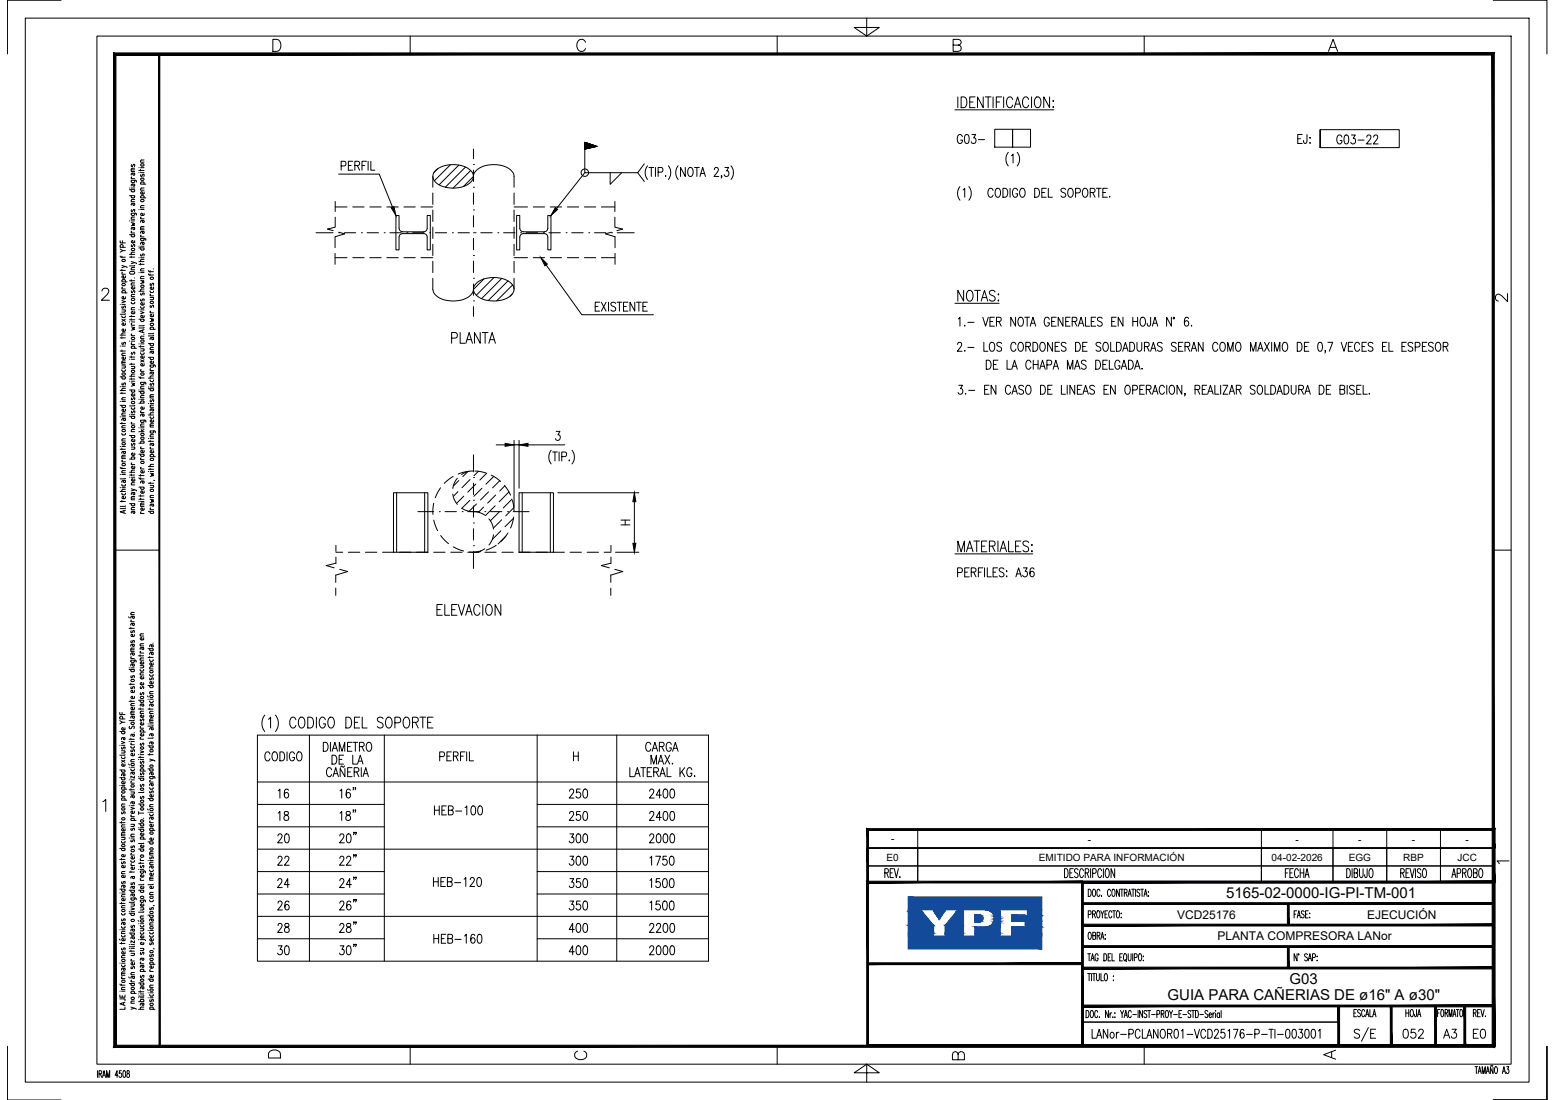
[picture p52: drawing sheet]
<svg xmlns="http://www.w3.org/2000/svg" width="420mm" height="297mm" viewBox="0 0 420 297" stroke-linecap="round" stroke-linejoin="round" font-family="sans-serif">
<defs><g id="words">
<g font-size="4.1">
<text x="331.3" y="242.6">5165-02-0000-IG-PI-TM-001</text>
<text x="348.4" y="265.8">G03</text>
<text x="315.5" y="270.2">GUIA PARA CAÑERIAS DE ø16&quot; A ø30&quot;</text>
</g>
<g font-size="3.2">
<text x="318" y="248.1">VCD25176</text>
<text x="369.4" y="248.1">EJECUCIÓN</text>
<text x="329" y="253.9">PLANTA COMPRESORA LANor</text>
</g>
<g font-size="2.7">
<text x="240.7" y="227.5">-</text>
<text x="293.9" y="227.5">-</text>
<text x="350.1" y="227.5">-</text>
<text x="367" y="227.5">-</text>
<text x="381.5" y="227.5">-</text>
<text x="396" y="227.5">-</text>
<text x="239.5" y="232.4">E0</text>
<text x="280.7" y="232.4">EMITIDO PARA INFORMACIÓN</text>
<text x="343.6" y="232.4">04-02-2026</text>
<text x="364.4" y="232.4">EGG</text>
<text x="379.2" y="232.4">RBP</text>
<text x="393.8" y="232.4">JCC</text>
</g>
</g></defs>
<!-- layer: AESA-Simbologia -->
<g fill="none" stroke="#000" stroke-width=".27">
<path d="M268.8 34.9h4.8v4.8h-4.8zM273.6 34.9h4.8v4.8h-4.8zM356.7 35v4.9v-4.9h21.4v4.9h-21.4M69.6 198.5h121.8v61.1h-121.8zM83.6 198.5v61.1M103.8 198.5v61.1M145.1 198.5v61.1M166.6 198.5v61.1M69.6 211.2h121.8M69.6 217.2h34.2M145.1 217.2h46.3M69.6 223.3h34.2"/>
<path d="M69.6 235.4h34.2M69.6 229.3h121.8M145.1 223.3h46.3M145.1 235.4h46.3M69.6 241.4h34.2M69.6 253.5h34.2M69.6 247.4h121.8M145.1 241.4h46.3M145.1 253.5h46.3"/>
</g>
<!-- layer: AESA-Textos-02 -->
<g fill="none" stroke="#000" stroke-width=".27">
<path d="M260 36.9a.71 .71 0 0 0-.8-.6 .71 .71 0 0 0-.5 .9v.6a.72 .72 0 0 0 .6 1 .72 .72 0 0 0 .7-1h-.4M260.9 36.4l.4-.1a1.58 1.58 0 0 1 0 2.4h-.2a1.8 1.8 0 0 1-.2-2.3zM262.6 36.3h1l-.5 .9a.72 .72 0 0 1 .6 1.1 .72 .72 0 0 1-1.3 0M264.4 37.7h1.6M350.6 37.5h.8M351.9 36.3h-1.3v2.4h1.3M353.1 36.3v1.9l-.1 .4h-.6l-.2-.7M353.9 37.2h.2zM354 38.5v.2zM362.6 37a.71 .71 0 0 0-.9-.5 .71 .71 0 0 0-.5 .9v.5a.72 .72 0 0 0 .7 1 .72 .72 0 0 0 .7-1h-.5M363.4 36.6l.5-.1a1.58 1.58 0 0 1 0 2.4h-.2a1.8 1.8 0 0 1-.3-2.3zM365.2 36.5h1l-.6 .9a.72 .72 0 0 1 .6 1.1 .72 .72 0 0 1-1.2-.1"/>
<path d="M366.9 37.8h1.7M369.3 37l.4-.5 .5 .1 .2 .3-.3 .8-.9 1.2h1.3M371.2 37l.3-.5 .6 .1 .2 .3-.3 .8-.9 1.2h1.3M259.4 50.4a2.95 2.95 0 0 0 0 3.7M260.2 51.3l.5-.5v2.5M261.8 50.4a2.95 2.95 0 0 1 0 3.7M268.3 51.4a.65 .65 0 0 0-1-.4 1.61 1.61 0 0 0 .2 2.3 .71 .71 0 0 0 .8-.6M269.2 51l.2-.2a1.3 1.3 0 0 1 1 1 1.3 1.3 0 0 1-.4 1.3l-.2 .2a1.32 1.32 0 0 1-1-1 1.32 1.32 0 0 1 .4-1.3zM271 50.8a1.28 1.28 0 0 1 1.3 .9 1.28 1.28 0 0 1-.4 1.4l-.9 .2zM272.4 41.1a2.95 2.95 0 0 0 0 3.7M272.9 50.8v2.5M273.3 42l.4-.4v2.4"/>
<path d="M274.8 41.1a2.95 2.95 0 0 1 0 3.7M275 51.4a.71 .71 0 0 0-.9-.5 .71 .71 0 0 0-.5 .9v.5a.72 .72 0 0 0 .7 1 .72 .72 0 0 0 .7-1h-.5M275.9 51l.2-.2a1.3 1.3 0 0 1 1 1 1.3 1.3 0 0 1-.5 1.3l-.2 .2a1.32 1.32 0 0 1-1-1 1.32 1.32 0 0 1 .5-1.3zM279.6 50.8a1.28 1.28 0 0 1 1.3 .9 1.28 1.28 0 0 1-.4 1.4l-.9 .2zM281.5 52h.7M282.7 50.8h-1.2v2.5h1.2M283.3 50.8v2.5h1.1M288 51.2a.65 .65 0 0 0-.9-.4 .65 .65 0 0 0-.4 .9l1.1 .5a.66 .66 0 0 1-.2 1 .66 .66 0 0 1-.9-.3M288.9 51l.2-.2a1.3 1.3 0 0 1 .9 1 1.3 1.3 0 0 1-.4 1.3l-.2 .2a1.32 1.32 0 0 1-1-1 1.32 1.32 0 0 1 .5-1.3zM290.6 52.1l1.1-.1 .2-.3-.1-.6-.4-.3h-.8v2.5M292.8 51l.2-.2a1.3 1.3 0 0 1 1 1 1.3 1.3 0 0 1-.4 1.3l-.2 .2a1.3 1.3 0 0 1-1-1 1.3 1.3 0 0 1 .4-1.3zM294.6 52l1.1-.1 .2-.4-.1-.4-.4-.3h-.8v2.5"/>
<path d="M295.2 52l.7 1.3M296.2 50.8h1.3M296.9 50.8v2.5M298 52h.7M299.2 50.8h-1.2v2.5h1.2M299.8 53v.3zM258.7 93l.4-.6 .6 .1 .1 .4-.2 .8-.9 1.2h1.2M258.9 86.1l.5-.4v2.4M260.7 87.8v.3zM260.7 94.6v.3zM261.5 87h1.7M261.5 93.8h1.7"/>
<path d="M265.6 85.7l.7 2.4 .7-2.4M265.8 92.4v2.5h1.1M266.5 97.3a1.3 1.3 0 0 1 1.3 .8 1.3 1.3 0 0 1-.4 1.5l-.9 .1zM267.5 86.8h.7M267.7 92.5l.2-.1a1.32 1.32 0 0 1 1 1 1.32 1.32 0 0 1-.5 1.3l-.2 .2a1.32 1.32 0 0 1-1-1 1.32 1.32 0 0 1 .5-1.4zM268.4 98.4h.8M268.7 85.7h-1.2v2.4h1.2M269.2 86.8l1.1-.1 .2-.3-.2-.6-1.1-.1v2.4M269.6 97.3h-1.2v2.4h1.2M269.9 86.8l.6 1.3M270.6 92.8a.67 .67 0 0 0-.7-.4 .67 .67 0 0 0-.6 .6l.2 .4 .9 .4 .2 .7a.74 .74 0 0 1-1.3 0M272.1 97.3v2.4h1.1"/>
<path d="M273.4 99.7l.7-2.4 .8 2.4M273.7 98.9h.9M274.4 85.7v2.4l-1.3-2.4v2.4M274.5 93a.65 .65 0 0 0-1-.5 1.62 1.62 0 0 0 .2 2.4 .67 .67 0 0 0 .8-.6M275.4 85.8l.2-.1a1.32 1.32 0 0 1 1 .9 1.32 1.32 0 0 1-.4 1.4l-.2 .1a1.32 1.32 0 0 1-1-1 1.32 1.32 0 0 1 .4-1.3zM275.4 92.5l.2-.1a1.32 1.32 0 0 1 1 1 1.32 1.32 0 0 1-.4 1.3l-.2 .2a1.32 1.32 0 0 1-1-1 1.32 1.32 0 0 1 .4-1.4zM276.9 85.7h1.3M277.2 93.6l1.1-.1 .1-.4-.1-.6-1.1-.1v2.5M277.5 85.7v2.4M277.8 93.6l.6 1.3M278.4 88.1l.7-2.4 .7 2.4M278.6 97.9a.71 .71 0 0 0-.9-.6 .71 .71 0 0 0-.5 .9v.6a.71 .71 0 0 0 .5 .9 .71 .71 0 0 0 .9-.6"/>
<path d="M278.6 87.3h1M279.1 92.4a1.29 1.29 0 0 1 1.3 .9 1.29 1.29 0 0 1-.4 1.4l-.9 .2zM279.2 98.4h1.3M279.2 97.3v2.4M280.5 97.3v2.4M280.9 99.7l.8-2.4 .7 2.4M281.2 98.9h1M281.3 92.5l.2-.1a1.32 1.32 0 0 1 1 1 1.32 1.32 0 0 1-.5 1.3l-.1 .2a1.31 1.31 0 0 1-1-1 1.31 1.31 0 0 1 .4-1.4zM282.9 98.5h.8l.5-.4a.62 .62 0 0 0-.5-.8h-.8v2.4M283.5 86.2a.71 .71 0 0 0-.9-.5 .71 .71 0 0 0-.4 .9v.6a.72 .72 0 0 0 .6 .9 .72 .72 0 0 0 .7-.9h-.4M284.2 86.8h.7M284.4 92.4v2.5l-1.3-2.5v2.5"/>
<path d="M284.5 99.7l.8-2.4 .7 2.4M284.8 98.9h.9M285.1 93.6h.7M285.4 85.7h-1.2v2.4h1.2M286.3 92.4h-1.2v2.5h1.2M287.2 85.7v2.4l-1.3-2.4v2.4M288 86.8h.7M288 92.8a.64 .64 0 0 0-.8-.4 .64 .64 0 0 0-.3 .8l.9 .6 .2 .7a.76 .76 0 0 1-1.3 0M288.4 99.7v-2.4l.7 2.4 .8-2.4v2.4M289.1 85.7h-1.1v2.4h1.1M289.7 86.8l1.1-.1 .2-.3-.2-.6-1.1-.1v2.4M290.3 99.7l.8-2.4 .7 2.4"/>
<path d="M290.3 86.8l.7 1.3M290.6 92.4a1.3 1.3 0 0 1 1.3 .8 1.3 1.3 0 0 1-.4 1.5l-.9 .2zM290.6 98.9h.9M291.4 88.1l.7-2.4 .7 2.4M291.6 87.3h.9M292.5 93.6h.8M293.3 85.7v2.4h1.1M293.5 97.6a.65 .65 0 0 0-.9-.3 .65 .65 0 0 0-.3 .8l1 .6a.66 .66 0 0 1-.1 1 .66 .66 0 0 1-1-.4M293.8 92.4h-1.3v2.5h1.3M294.9 86.8h.7M296.1 85.7h-1.2v2.4h1.2M296.1 97.3a1.3 1.3 0 0 1 1.3 .8 1.3 1.3 0 0 1-.4 1.5l-.9 .1z"/>
<path d="M297.4 92.8a.64 .64 0 0 0-.8-.4 .64 .64 0 0 0-.4 .8l1 .6 .2 .7a.76 .76 0 0 1-1.3 0M297.8 86a.68 .68 0 0 0-.7-.4 .68 .68 0 0 0-.6 .6l.2 .4 .9 .4 .2 .7a.76 .76 0 0 1-1.3 0M298 98.4h.7M298.4 92.5l.1-.1a1.31 1.31 0 0 1 1.1 1 1.31 1.31 0 0 1-.5 1.3l-.2 .2a1.32 1.32 0 0 1-1-1 1.32 1.32 0 0 1 .5-1.4zM299.2 97.3h-1.2v2.4h1.2M299.7 97.3v2.4h1.1M300.1 92.4v2.5h1.1M300.4 86.8h.7M301.6 85.7h-1.2v2.4h1.2M301.7 92.4a1.3 1.3 0 0 1 1.3 .8 1.3 1.3 0 0 1-.4 1.5l-.9 .2zM302.6 97.9a.71 .71 0 0 0-.9-.6 .71 .71 0 0 0-.5 .9v.6a.72 .72 0 0 0 .7 .9 .72 .72 0 0 0 .7-.9h-.5M303 99.7l.7-2.4 .7 2.4"/>
<path d="M303.2 98.9h1M303.3 94.9l.8-2.5 .7 2.5M303.4 85.7v2.4l-1.3-2.4v2.4M303.6 94.1h.9M304.9 97.3a1.3 1.3 0 0 1 1.3 .8 1.3 1.3 0 0 1-.4 1.5l-.9 .1zM305.3 92.4a1.3 1.3 0 0 1 1.3 .8 1.3 1.3 0 0 1-.4 1.5l-.9 .2zM306.1 86.8h1.3M306.1 85.7v2.4M306.6 99.7l.7-2.4 .7 2.4M306.8 98.9h1M307.2 92.4v1.8a.65 .65 0 0 0 .7 .7 .65 .65 0 0 0 .6-.7v-1.8M307.4 85.7v2.4"/>
<path d="M308.4 85.8l.2-.1a1.32 1.32 0 0 1 1 .9 1.32 1.32 0 0 1-.5 1.4l-.2 .1a1.32 1.32 0 0 1-1-1 1.32 1.32 0 0 1 .5-1.3zM308.6 99.5v.2zM309.2 93.6l1.1-.1 .2-.4-.2-.6-1.1-.1v2.5M309.9 93.6l.6 1.3M310.9 85.7v1.8l-.2 .5h-.5l-.2-.7M310.9 94.9l.7-2.5 .8 2.5M311.2 94.1h.9M311.4 88.1l.7-2.4 .7 2.4M311.6 87.3h.9M314 92.8a.65 .65 0 0 0-.8-.4 .65 .65 0 0 0-.4 .8l1 .6 .2 .7a.76 .76 0 0 1-1.3 0M316.5 85.7v2.4l-1.3-2.4v2.4M317 85.7h.3v.3h-.3z"/>
<path d="M317.8 92.8a.64 .64 0 0 0-.8-.4 .64 .64 0 0 0-.4 .8l1 .6 .2 .7a.76 .76 0 0 1-1.3 0M318.5 93.6h.7M319.6 92.4h-1.1v2.5h1.1M320.2 93.6l1.1-.1 .2-.4-.2-.6-1.1-.1v2.5M320.8 93.6l.7 1.3M321.1 86a.52 .52 0 0 0-.8-.2l-.2 .3a1.6 1.6 0 0 0 .5 2 .71 .71 0 0 0 .6-.9 .71 .71 0 0 0-.9-.5l-.3 .6M321.9 94.9l.7-2.5 .7 2.5M321.9 87.8v.3zM322.1 94.1h.9M325.1 92.4v2.5l-1.3-2.5v2.5M329 93a.65 .65 0 0 0-1-.5 1.62 1.62 0 0 0 .2 2.4 .67 .67 0 0 0 .8-.6M330 92.5l.2-.1a1.32 1.32 0 0 1 1 1 1.32 1.32 0 0 1-.5 1.3l-.2 .2a1.32 1.32 0 0 1-1-1 1.32 1.32 0 0 1 .5-1.4z"/>
<path d="M331.7 94.9v-2.5l.7 2.5 .8-2.5v2.5M334.2 92.5l.2-.1a1.32 1.32 0 0 1 1 1 1.32 1.32 0 0 1-.5 1.3l-.1 .2a1.32 1.32 0 0 1-1-1 1.32 1.32 0 0 1 .4-1.4zM337.9 94.9v-2.5l.7 2.5 .8-2.5v2.5M339.8 94.9l.8-2.5 .7 2.5M340.1 94.1h.9M341.7 92.4l1.3 2.5M343 92.4l-1.3 2.5M343.6 92.4v2.5M344.3 94.9v-2.5l.8 2.5 .7-2.5v2.5M346.8 92.5l.2-.1a1.32 1.32 0 0 1 1 1 1.32 1.32 0 0 1-.4 1.3l-.2 .2a1.31 1.31 0 0 1-1-1 1.31 1.31 0 0 1 .4-1.4zM350.5 92.4a1.27 1.27 0 0 1 1.3 .7 1.27 1.27 0 0 1-.2 1.4l-.4 .4h-.7zM352.4 93.6h.8"/>
<path d="M353.7 92.4h-1.3v2.5h1.3M356.3 92.5l.5-.1a1.58 1.58 0 0 1 0 2.5h-.2a1.8 1.8 0 0 1-.3-2.4zM358.2 94.7h-.2h.2l-.2 .6M358.8 92.4h1.3l-.9 2.5M362.4 92.4l.7 2.5 .8-2.5M364.3 93.6h.8M365.5 92.4h-1.2v2.5h1.2M367.4 93a.71 .71 0 0 0-.9-.5 .71 .71 0 0 0-.5 .9v.5a.71 .71 0 0 0 .5 .9 .71 .71 0 0 0 .9-.5M368 93.6h.7M369.2 92.4h-1.2v2.5h1.2M371 92.8a.65 .65 0 0 0-.9-.4 .65 .65 0 0 0-.3 .8l1 .6 .2 .7a.76 .76 0 0 1-1.3 0M373.5 93.6h.8"/>
<path d="M374.7 92.4h-1.2v2.5h1.2M375.3 92.4v2.5h1.1M378.8 93.6h.7M380 92.4h-1.2v2.5h1.2M381.7 92.8a.64 .64 0 0 0-.8-.4 .64 .64 0 0 0-.3 .8l1 .6 .1 .7a.76 .76 0 0 1-1.3 0M382.4 93.7l1.1-.1 .2-.4-.2-.7-1.1-.1v2.5M384.3 93.6h.8M385.5 92.4h-1.2v2.5h1.2M387.3 92.8a.69 .69 0 0 0-.8-.4 .69 .69 0 0 0-.5 .6l.2 .4 .9 .4 .2 .7a.75 .75 0 0 1-1.3 0M388.2 92.5l.2-.1a1.32 1.32 0 0 1 1 1 1.32 1.32 0 0 1-.5 1.3l-.2 .2a1.32 1.32 0 0 1-1-1 1.32 1.32 0 0 1 .5-1.4zM390 93.6l1.1-.1 .1-.4-.1-.6-1.1-.1v2.5M390.6 93.6l.6 1.3"/>
<path d="M259.1 104h1l-.6 1a.72 .72 0 0 1 .6 1 .72 .72 0 0 1-1.2 0M260.9 106.2v.3zM261.7 105.4h1.7M266 105.2h.8M267.3 104h-1.3v2.5h1.3M269.1 104v2.5l-1.3-2.5v2.5M273 104.6a.65 .65 0 0 0-1-.5 1.62 1.62 0 0 0 .2 2.4 .67 .67 0 0 0 .8-.6M273.4 106.5l.8-2.5 .7 2.5M273.7 105.6h.9M276.6 104.4a.65 .65 0 0 0-.9-.4 .65 .65 0 0 0-.3 .8l1 .6 .2 .7a.76 .76 0 0 1-1.3 0M277.5 104.1l.2-.1a1.32 1.32 0 0 1 1 1 1.32 1.32 0 0 1-.5 1.3l-.2 .2a1.32 1.32 0 0 1-1-1 1.32 1.32 0 0 1 .5-1.4zM281.2 104a1.3 1.3 0 0 1 1.3 .8 1.3 1.3 0 0 1-.4 1.5l-.9 .2z"/>
<path d="M283.1 105.2h.7M284.3 104h-1.2v2.5h1.2M286.8 104v2.5h1.1M288.4 104v2.5M290.4 104v2.5l-1.3-2.5v2.5M291.1 105.2h.7M292.3 104h-1.2v2.5h1.2M292.6 106.5l.7-2.5 .8 2.5M292.9 105.6h.9M295.7 104.4a.64 .64 0 0 0-.8-.4 .64 .64 0 0 0-.4 .8l1 .6 .2 .7a.76 .76 0 0 1-1.3 0M298.3 105.2h.7M299.5 104h-1.2v2.5h1.2"/>
<path d="M301.3 104v2.5l-1.2-2.5v2.5M304.3 104.1l.2-.1a1.32 1.32 0 0 1 1 1 1.32 1.32 0 0 1-.5 1.3l-.2 .2a1.32 1.32 0 0 1-1-1 1.32 1.32 0 0 1 .5-1.4zM306 105.3l1.1-.1 .2-.4-.2-.7-1.1-.1v2.5M308 105.2h.7M309.2 104h-1.2v2.5h1.2M309.7 105.2l1.1-.1 .2-.4-.2-.6-1.1-.1v2.5M310.4 105.2l.6 1.3M311.4 106.5l.7-2.5 .8 2.5M311.7 105.6h.9M314.6 104.6a.66 .66 0 0 0-1-.5 1.6 1.6 0 0 0 .2 2.4 .7 .7 0 0 0 .8-.6M315.3 104v2.5M316.3 104.1l.2-.1a1.32 1.32 0 0 1 1 1 1.32 1.32 0 0 1-.5 1.3l-.2 .2a1.32 1.32 0 0 1-1-1 1.32 1.32 0 0 1 .5-1.4z"/>
<path d="M319.3 104v2.5l-1.3-2.5v2.5M320.2 106.3h-.2h.2l-.2 .6M322.9 105.2l1.1-.1 .2-.4-.2-.6-1.1-.1v2.5M323.6 105.2l.6 1.3M324.8 105.2h.8M326 104h-1.2v2.5h1.2M326.3 106.5l.7-2.5 .8 2.5M326.6 105.6h.9M328.3 104v2.5h1.1M329.8 104v2.5M330.5 104h1.2l-1.2 2.5h1.2M332.1 106.5l.7-2.5 .8 2.5"/>
<path d="M332.4 105.6h.9M334.1 105.2l1.1-.1 .1-.4-.1-.6-1.1-.1v2.5M334.7 105.2l.6 1.3M339.1 104.4a.69 .69 0 0 0-.7-.4 .69 .69 0 0 0-.6 .6l.2 .4 .9 .4 .2 .7a.75 .75 0 0 1-1.3 0M340 104.1l.2-.1a1.32 1.32 0 0 1 1 1 1.32 1.32 0 0 1-.4 1.3l-.2 .2a1.32 1.32 0 0 1-1-1 1.32 1.32 0 0 1 .4-1.4zM341.8 104v2.5h1.1M343.4 104a1.27 1.27 0 0 1 1.2 .7 1.27 1.27 0 0 1-.1 1.4l-.5 .4h-.6zM345 106.5l.8-2.5 .7 2.5M345.3 105.6h.9M346.9 104a1.3 1.3 0 0 1 1.4 .8 1.3 1.3 0 0 1-.4 1.5l-1 .2zM348.9 104v1.8a.65 .65 0 0 0 .6 .7 .65 .65 0 0 0 .7-.7v-1.8M350.9 105.2l1.1-.1 .2-.4-.2-.6-1.1-.1v2.5"/>
<path d="M351.6 105.2l.6 1.3M352.6 106.5l.7-2.5 .8 2.5M352.8 105.6h1M356.4 104a1.27 1.27 0 0 1 1.3 .7 1.27 1.27 0 0 1-.2 1.4l-.4 .4h-.7zM358.4 105.2h.7M359.6 104h-1.2v2.5h1.2M362.1 105.2l1.1-.1 .1-.4-.1-.6-1.1-.1v2.5h.8a.66 .66 0 0 0 .5-.7 .66 .66 0 0 0-.5-.6M364 104v2.5M365.9 104.4a.64 .64 0 0 0-.8-.4 .64 .64 0 0 0-.4 .8l1 .6 .2 .7a.76 .76 0 0 1-1.3 0M366.6 105.2h.7M367.8 104h-1.2v2.5h1.2M368.3 104v2.5h1.1"/>
<path d="M370 106.2v.3zM258.7 154.6h.9a.66 .66 0 0 0 .5-.6 .66 .66 0 0 0-.5-.7h-.9v2.5M260.7 154.5h.7M261.9 153.3h-1.2v2.5h1.2M262.4 154.5l1.1-.1 .2-.4-.1-.4-.4-.3h-.8v2.5M263.1 154.5l.6 1.3M264.4 154.5h.7M265.6 153.3h-1.2v2.5M266 153.3v2.5M266.8 153.3v2.5h1.1M268.3 154.5h.7M269.5 153.3h-1.2v2.5h1.2"/>
<path d="M271.3 153.7a.64 .64 0 0 0-.8-.4 .64 .64 0 0 0-.4 .8l1 .6a.66 .66 0 0 1-.2 1.1 .66 .66 0 0 1-.9-.4M271.9 155.6h.2zM272 154.1v.3zM274.5 155.8l.7-2.5 .8 2.5M274.8 155h.9M276.5 153.3h1l-.5 1a.71 .71 0 0 1 .6 1.1 .71 .71 0 0 1-1.3-.1M279.4 153.7l-.1-.2-.5-.2a1.45 1.45 0 0 0 .1 2.5 .69 .69 0 0 0 .6-1 .69 .69 0 0 0-1.1-.2l-.1 .4M72.9 203.6a.65 .65 0 0 0-1-.5 1.62 1.62 0 0 0 .2 2.4 .67 .67 0 0 0 .8-.6M73.9 203.1l.2-.1a1.32 1.32 0 0 1 1 1 1.32 1.32 0 0 1-.5 1.3l-.2 .2a1.32 1.32 0 0 1-1-1 1.32 1.32 0 0 1 .5-1.4zM75.2 213.5l.4-.4v2.4M75.2 219.6l.4-.5v2.4M75.6 203a1.27 1.27 0 0 1 1.3 .7 1.27 1.27 0 0 1-.2 1.4l-.4 .4h-.7z"/>
<path d="M76.9 219.2v.7a.97 .97 0 0 1 1 .5 .97 .97 0 0 1-.1 1 .76 .76 0 0 1-1.1-.5 .76 .76 0 0 1 .9-.8l.2-.2a.51 .51 0 0 0-.2-.8zM77.6 203v2.5M77.9 213.4l-.1-.2-.4-.1a1.44 1.44 0 0 0 .1 2.4 .69 .69 0 0 0 .5-1 .69 .69 0 0 0-1.1-.2l-.1 .4M79.6 203.6a.72 .72 0 0 0-.9-.6 .72 .72 0 0 0-.5 .9v.6a.73 .73 0 0 0 .7 1 .73 .73 0 0 0 .7-1h-.5M80.5 203.1l.2-.1a1.32 1.32 0 0 1 1 1 1.32 1.32 0 0 1-.5 1.3l-.2 .2a1.32 1.32 0 0 1-1-1 1.32 1.32 0 0 1 .5-1.4zM87.4 200.5a1.27 1.27 0 0 1 1.2 .6 1.27 1.27 0 0 1-.1 1.4l-.5 .4h-.6zM89.3 200.5v2.4M89.6 207.9a.65 .65 0 0 0-1-.5 1.63 1.63 0 0 0 .2 2.3 .7 .7 0 0 0 .8-.6M89.7 203.9a1.27 1.27 0 0 1 1.2 .7 1.27 1.27 0 0 1-.1 1.4l-.5 .3h-.6zM89.7 202.9l.8-2.4 .7 2.4M90 209.7l.7-2.4 .7 2.4M90 202.1h.9"/>
<path d="M90.3 208.9h.9M91.6 205.1h.8M91.7 202.9v-2.4l.7 2.4 .8-2.4v2.4M91.9 213.5l.4-.4v2.4M91.9 219.6l.4-.5v2.4M92.8 203.9h-1.2v2.4h1.2M93.1 206.8l-.3 .4-.4-.4-.4 .4M93.2 207.5v2.2l-1.3-2.2v2.2M93.6 219.2l-.1 .5 .3 .4a.75 .75 0 0 1 1 .8 .75 .75 0 0 1-1.3 .4l-.1-.2a1.06 1.06 0 0 1 1.1-1.2 .49 .49 0 0 0-.2-.8zM93.9 201.6h.7M93.9 208.5h.8M94.6 213.4l-.1-.2-.4-.1a1.45 1.45 0 0 0 .1 2.4 .69 .69 0 0 0 .6-1 .69 .69 0 0 0-1.2-.2l-.1 .4"/>
<path d="M95.1 200.5h-1.2v2.4h1.2M95.1 207.3h-1.2v2.4h1.2M95.3 203.9v2.4h1.1M95.4 200.5h1.2M95.5 212.7h-.1h.1l-.1 .6M95.5 218.8h-.1h.1l-.1 .6M95.7 208.5l1.1-.2 .2-.3-.2-.6-1.1-.1v2.4M96 200.5v2.4M96.1 212.7h-.2h.2l-.2 .6M96.1 218.8h-.2h.2l-.2 .6M96.3 208.5l.7 1.2M96.6 206.3l.7-2.4 .8 2.4"/>
<path d="M96.9 205.5h.9M97.1 201.6l1.1-.1 .2-.3-.2-.6-1.1-.1v2.4M97.6 207.3v2.4M97.8 201.6l.6 1.3M98.1 209.7l.7-2.4 .7 2.4M98.4 208.9h.9M99.3 200.6l.2-.1a1.32 1.32 0 0 1 1 .9 1.32 1.32 0 0 1-.4 1.4l-.2 .1a1.3 1.3 0 0 1-1-1 1.3 1.3 0 0 1 .4-1.3zM117.4 217.6v2.5M117.4 218.8h1.3M118.7 217.6v2.5M118.8 204.3h.9a.67 .67 0 0 0 .4-.6 .67 .67 0 0 0-.4-.7h-.9v2.5M119.4 218.8h.7"/>
<path d="M120.6 217.6h-1.2v2.5h1.2M120.8 204.2h.7M121.2 218.8l1.1-.1 .1-.4v-.4l-.4-.3h-.8v2.5h.8l.4-.3v-.6l-.4-.4M121.9 203h-1.1v2.5h1.1M122.5 204.2l1.1-.1 .2-.4-.2-.6-1.1-.1v2.5M123.1 219h1.7M123.1 204.2l.7 1.3M124.4 204.2h.8M125.6 203h-1.2v2.5M125.7 218.1l.4-.5v2.5M126.1 203v2.5M126.8 203v2.5h1.1"/>
<path d="M127.5 217.7l.5-.1a1.6 1.6 0 0 1 0 2.5h-.2a1.77 1.77 0 0 1-.3-2.4zM129.4 217.7l.4-.1a1.6 1.6 0 0 1 0 2.5h-.2a1.74 1.74 0 0 1-.2-2.4zM153.9 213.7l.4-.6h.3l.4 .4-.3 .8-.9 1.2h1.3M153.9 219.7l.2-.5 .5-.1 .3 .3 .1 .4-1.2 1.7h1.3M155 204.2h1.3M155 203v2.5M156.3 203v2.5M156.8 213.1h-1l-.1 1a.74 .74 0 0 1 1 .1 .74 .74 0 0 1 0 1 .74 .74 0 0 1-1 .1l-.1-.3M156.8 219.1h-1l-.1 1.1a.73 .73 0 0 1 1 0 .73 .73 0 0 1 0 1 .73 .73 0 0 1-1 .1l-.1-.2M157.8 213.2l.4-.1a1.6 1.6 0 0 1 0 2.4h-.1a1.74 1.74 0 0 1-.3-2.3zM157.8 219.2l.4-.1a1.58 1.58 0 0 1 0 2.4h-.1a1.74 1.74 0 0 1-.3-2.3zM170.2 207.3v2.4h1.1"/>
<path d="M171.5 209.7l.7-2.4 .8 2.4M171.7 208.9h1M173.1 207.3h1.3M173.8 207.3v2.4M174.9 208.5h.7M175.6 213.7l.3-.6h.4l.4 .4-.3 .8-.9 1.2h1.3M175.6 219.7l.3-.6 .6 .1 .2 .4-.3 .8-.9 1.1h1.3M175.9 201a.71 .71 0 0 0-.9-.5 .71 .71 0 0 0-.5 .9v.6a.71 .71 0 0 0 .5 .9 .71 .71 0 0 0 .9-.6M175.9 206.3v-2.4l.7 2.4 .8-2.4v2.4M176.1 207.3h-1.2v2.4h1.2M176.2 202.9l.8-2.4 .7 2.4M176.5 202.1h.9"/>
<path d="M176.6 208.5l1.1-.2 .2-.3-.1-.5-.3-.2h-.9v2.4M177.3 208.5l.6 1.2M177.8 206.3l.8-2.4 .7 2.4M178.1 205.5h.9M178.2 201.6l1.1-.1 .2-.3-.2-.6-1.1-.1v2.4M178.3 209.7l.7-2.4 .8 2.4M178.6 208.9h.9M178.7 214.7h-1.4l.9-1.6v2.4M178.8 201.6l.7 1.3M179.4 213.2l.5-.1a1.6 1.6 0 0 1 0 2.4h-.2a1.8 1.8 0 0 1-.3-2.3zM179.4 219.2l.5-.1a1.58 1.58 0 0 1 0 2.4h-.2a1.8 1.8 0 0 1-.3-2.3zM179.7 203.9l1.3 2.4"/>
<path d="M180.2 207.3v2.4h1.1M181 203.9l-1.3 2.4M181.3 213.2l.4-.1a1.6 1.6 0 0 1 0 2.4h-.2a1.8 1.8 0 0 1-.2-2.3zM181.3 219.2l.4-.1a1.58 1.58 0 0 1 0 2.4h-.2a1.8 1.8 0 0 1-.2-2.3zM181.4 201a.71 .71 0 0 0-.9-.5 .71 .71 0 0 0-.5 .9v.6a.72 .72 0 0 0 .7 .9 .72 .72 0 0 0 .7-.9h-.5M181.7 206.1v.2zM181.7 202.9l.8-2.4 .7 2.4M182 202.1h.9M183.7 207.3v2.4M184.2 208.3l.8 1.4M185 207.3l-1.3 1.6M186.9 207.9a.64 .64 0 0 0-1-.5 1.61 1.61 0 0 0 .2 2.3 .73 .73 0 0 0 .8-.9h-.4"/>
<path d="M187.7 209.5v.2zM75.1 237.8l.3-.5 .6 .1 .2 .3-.3 .8-.9 1.2h1.3M75.1 225.7l.4-.5 .5 .1 .2 .3-.3 .8-.9 1.2h1.3M75.1 231.8l.4-.6h.3l.4 .5-.3 .8-.9 1.1h1.3M77 231.8v-.4a.58 .58 0 0 1 .9-.1 .58 .58 0 0 1 .1 .8l-1.1 1.5h1.2M77.1 225.3l.5-.1a1.58 1.58 0 0 1 0 2.4h-.2a1.8 1.8 0 0 1-.3-2.3zM78.2 238.9h-1.4l.9-1.6v2.4M91.8 237.8l.4-.5 .6 .1 .1 .3-.3 .8-.9 1.2h1.3M91.8 231.8l.4-.6h.4l.3 .5-.3 .8-.9 1.1h1.3M91.8 225.7l.4-.5 .6 .1 .1 .3-.3 .8-.9 1.2h1.3M93.7 231.8l.3-.6h.4l.4 .5-.3 .8-.9 1.1h1.3M93.9 225.3l.4-.1a1.58 1.58 0 0 1 0 2.4h-.2a1.8 1.8 0 0 1-.2-2.3z"/>
<path d="M95 238.9h-1.4l.9-1.6v2.4M95.7 236.9h-.2h.2l-.2 .6M95.7 230.9h-.2h.2l-.2 .5M95.7 224.8h-.2h.2l-.2 .6M96.2 236.9h-.1h.1l-.1 .6M96.2 230.9h-.1h.1l-.1 .5M96.2 224.8h-.1h.1l-.1 .6M117.1 237v2.4M117.1 238.1h1.3M118.4 237v2.4M119.1 238.1h.8M120.3 237h-1.2v2.4h1.2"/>
<path d="M120.9 238.1l1.1-.1 .2-.4-.2-.5-1.1-.1v2.4h.8a.66 .66 0 0 0 .5-.7 .66 .66 0 0 0-.5-.6M122.8 238.3h1.7M125.4 237.4l.5-.4v2.4M127.1 237.5l.3-.5h.4l.4 .4-.3 .8-.9 1.2h1.2M129.1 237.1l.4-.1a1.58 1.58 0 0 1 0 2.4h-.1a1.8 1.8 0 0 1-.3-2.3zM154 237.3h1l-.5 .9a.71 .71 0 0 1 .5 1.1 .71 .71 0 0 1-1.2-.1M154 231.2h1l-.5 .9a.71 .71 0 0 1 .5 1.1 .71 .71 0 0 1-1.2 0M154 225.2h1l-.5 .9a.72 .72 0 0 1 .5 1.1 .72 .72 0 0 1-1.2-.1M155.9 231.3l.5-.1a1.6 1.6 0 0 1 0 2.4h-.2a1.77 1.77 0 0 1-.3-2.3zM155.9 225.3l.5-.1a1.58 1.58 0 0 1 0 2.4h-.2a1.77 1.77 0 0 1-.3-2.3zM156.8 237.3h-1l-.1 1a.73 .73 0 0 1 1 .1 .73 .73 0 0 1 0 1 .73 .73 0 0 1-1 0l-.1-.2M157.8 237.4l.4-.1a1.58 1.58 0 0 1 0 2.4h-.1a1.74 1.74 0 0 1-.3-2.3z"/>
<path d="M157.8 231.3l.4-.1a1.6 1.6 0 0 1 0 2.4h-.1a1.74 1.74 0 0 1-.3-2.3zM157.8 225.3l.4-.1a1.58 1.58 0 0 1 0 2.4h-.1a1.74 1.74 0 0 1-.3-2.3zM175.6 225.7l.3-.5h.4l.4 .4-.3 .8-.9 1.2h1.3M175.6 237.7l.5-.4v2.4M175.6 231.7l.5-.5v2.4M177.2 231.2h1.3l-1 2.4M177.6 225.3l.4-.1a1.38 1.38 0 0 1 .5 1.9l-.2 .4-.4 .1a1.8 1.8 0 0 1-.3-2.3zM178.3 237.3h-.9l-.2 1a.74 .74 0 0 1 1.1 .1 .74 .74 0 0 1 0 1 .74 .74 0 0 1-1.1 0v-.2M178.7 220.7h-1.4l.9-1.6v2.4M179.3 237.4l.4-.1a1.58 1.58 0 0 1 0 2.4h-.1a1.8 1.8 0 0 1-.3-2.3zM179.4 225.3l.5-.1a1.58 1.58 0 0 1 0 2.4h-.2a1.8 1.8 0 0 1-.3-2.3zM180.1 231.2h-.9l-.1 1a.74 .74 0 0 1 1 .1 .74 .74 0 0 1 0 1 .74 .74 0 0 1-1 .1l-.1-.2"/>
<path d="M181.1 237.4l.5-.1a1.58 1.58 0 0 1 0 2.4h-.2a1.8 1.8 0 0 1-.3-2.3zM181.1 231.3l.5-.1a1.6 1.6 0 0 1 0 2.4h-.2a1.8 1.8 0 0 1-.3-2.3zM181.3 225.3l.4-.1a1.58 1.58 0 0 1 0 2.4h-.2a1.8 1.8 0 0 1-.2-2.3zM75.1 249.9l.4-.5h.3l.4 .4-.3 .8-.9 1.2h1.3M75.1 243.9l.4-.6 .5 .1 .2 .4-.3 .8-.9 1.1h1.3M75.2 255.4h1l-.5 .9a.71 .71 0 0 1 .6 1.1 .71 .71 0 0 1-1.3 0M77 249.5v.7a.97 .97 0 0 1 1 .4 .97 .97 0 0 1 0 1.1 .77 .77 0 0 1-1.2-.6 .77 .77 0 0 1 1-.8l.3-.6a.64 .64 0 0 0-1.1-.2zM77.1 255.5l.5-.1a1.58 1.58 0 0 1 0 2.4h-.2a1.8 1.8 0 0 1-.3-2.3zM78.1 243.7a.52 .52 0 0 0-.9-.3l-.2 .4a1.62 1.62 0 0 0 .5 1.9 .71 .71 0 0 0 .6-.8 .71 .71 0 0 0-.9-.5l-.2 .5M91.8 249.9l.4-.5h.4l.3 .4-.3 .8-.9 1.2h1.3M91.8 243.9l.4-.6 .6 .1 .1 .4-.3 .8-.9 1.1h1.3M91.9 255.4h1l-.5 .9a.71 .71 0 0 1 .6 1.1 .71 .71 0 0 1-1.3 0"/>
<path d="M93.7 249.5v.7a.97 .97 0 0 1 1 .4 .97 .97 0 0 1 0 1.1 .68 .68 0 0 1-1.1-.4 1.09 1.09 0 0 1 1.1-1.1 .51 .51 0 0 0-.3-.8zM93.9 255.5l.4-.1a1.58 1.58 0 0 1 0 2.4h-.2a1.8 1.8 0 0 1-.2-2.3zM94.8 243.7a.52 .52 0 0 0-.9-.3l-.2 .4a1.62 1.62 0 0 0 .5 1.9 .71 .71 0 0 0 .7-.8 .71 .71 0 0 0-1-.5l-.2 .5M95.7 255.1h-.2h.2l-.2 .5M95.7 249h-.2h.2l-.2 .6M95.7 243h-.2h.2l-.2 .6M96.2 255.1h-.1h.1l-.1 .5M96.2 249h-.1h.1l-.1 .6M96.2 243h-.1h.1l-.1 .6M117.2 252.3v2.4M117.2 253.5h1.3M118.5 252.3v2.4"/>
<path d="M119.3 253.5h.7M120.5 252.3h-1.2v2.4h1.2M121 253.5l1.1-.2 .2-.3-.1-.5-.4-.2h-.8v2.4h.8l.4-.2v-.8l-.4-.2M122.9 253.7h1.7M125.5 252.8l.5-.5v2.4M128.3 252.6l-.6-.3a1.8 1.8 0 0 0-.2 2.3 .68 .68 0 0 0 .9-.6 .68 .68 0 0 0-.9-.7l-.3 .6M129.2 252.4l.5-.1a1.58 1.58 0 0 1 0 2.4h-.2a1.78 1.78 0 0 1-.3-2.3zM154 243.3h1l-.5 .9a.72 .72 0 0 1 .5 1.1 .72 .72 0 0 1-1.2 0M155.2 257h-1.4l.9-1.6v2.4M155.2 251h-1.4l.9-1.6v2.4M155.9 255.5l.5-.1a1.58 1.58 0 0 1 0 2.4h-.2a1.38 1.38 0 0 1-.5-1.9zM155.9 249.5l.5-.1a1.6 1.6 0 0 1 0 2.4h-.2a1.77 1.77 0 0 1-.3-2.3z"/>
<path d="M156.8 243.3h-1l-.1 1.1a.73 .73 0 0 1 1 0 .73 .73 0 0 1 0 1 .73 .73 0 0 1-1 .1l-.1-.2M157.8 255.5l.4-.1a1.58 1.58 0 0 1 0 2.4h-.1a1.74 1.74 0 0 1-.3-2.3zM157.8 249.5l.4-.1a1.6 1.6 0 0 1 0 2.4h-.1a1.74 1.74 0 0 1-.3-2.3zM157.8 243.4l.4-.1a1.58 1.58 0 0 1 0 2.4h-.1a1.74 1.74 0 0 1-.3-2.3zM175.6 256l.3-.6 .6 .1 .2 .4-.3 .8-.9 1.1h1.3M175.6 249.9l.3-.5h.4l.4 .4-.3 .8-.9 1.2h1.3M175.6 243.8l.5-.5v2.4M177.4 249.9l.4-.5h.3l.4 .4-.3 .8-.9 1.2h1.3M177.6 255.5l.4-.1a1.43 1.43 0 0 1 .5 2l-.2 .3-.4 .1a1.8 1.8 0 0 1-.3-2.3zM178.3 243.3h-.9l-.2 1.1a.74 .74 0 0 1 1.1 0 .74 .74 0 0 1 0 1 .74 .74 0 0 1-1.1 .1v-.2M179.3 243.4l.4-.1a1.58 1.58 0 0 1 0 2.4h-.1a1.8 1.8 0 0 1-.3-2.3zM179.4 255.5l.5-.1a1.58 1.58 0 0 1 0 2.4h-.2a1.8 1.8 0 0 1-.3-2.3z"/>
<path d="M179.4 249.5l.5-.1a1.6 1.6 0 0 1 0 2.4h-.2a1.8 1.8 0 0 1-.3-2.3zM181.1 243.4l.5-.1a1.58 1.58 0 0 1 0 2.4h-.2a1.8 1.8 0 0 1-.3-2.3zM181.3 255.5l.4-.1a1.58 1.58 0 0 1 0 2.4h-.2a1.8 1.8 0 0 1-.2-2.3zM181.3 249.5l.4-.1a1.6 1.6 0 0 1 0 2.4h-.2a1.8 1.8 0 0 1-.2-2.3z"/>
</g>
<!-- layer: AESA-Textos-01 -->
<g fill="none" stroke="#000" stroke-width=".27">
<path d="M258 29.7h26.8M258.8 26.2v2.9M259.7 26.2h.8a1.72 1.72 0 0 1 0 2.9h-.8zM262 27.5h.9M263.5 26.2h-1.5v2.9h1.5M265.7 26.2v2.9l-1.6-2.9v2.9M266.2 26.2h1.6M267 26.2v2.9M268.3 26.2v2.9M269.2 27.5h.9M270.6 26.2h-1.4v2.9M271.2 26.2v2.9"/>
<path d="M273.6 26.9a.85 .85 0 0 0-1-.7 .85 .85 0 0 0-.6 1.1v.7a.85 .85 0 0 0 .6 1.1 .85 .85 0 0 0 1-.7M274.1 29.1l.9-2.9 .8 2.9M274.4 28.1h1.1M277.9 26.9a.85 .85 0 0 0-1-.7 .85 .85 0 0 0-.6 1.1v.7a.85 .85 0 0 0 .6 1.1 .85 .85 0 0 0 1-.7M278.7 26.2v2.9M279.9 26.3l.3-.1a1.4 1.4 0 0 1 1 2.2 .86 .86 0 0 1-1.1 .7 .86 .86 0 0 1-.6-1.1l.1-1.1zM283.6 26.2v2.9l-1.6-2.9v2.9M284.6 27.1v.3zM284.6 28.8v.3zM260.4 78.4v2.9l-1.6-2.9v2.9M261.6 78.6l.2-.2a1.39 1.39 0 0 1 1 2.2 .85 .85 0 0 1-1.1 .7 .85 .85 0 0 1-.6-1.1l.1-1.1zM263.4 78.4h1.5"/>
<path d="M264.1 78.4v2.9M268.9 78.8a.77 .77 0 0 0-1-.4 .77 .77 0 0 0-.5 1l.4 .3a1.23 1.23 0 0 1 1.1 .8v.4a.91 .91 0 0 1-1.6 0M269.8 79.4v.3zM122 91.3h1a.78 .78 0 0 0 .6-.8 .78 .78 0 0 0-.6-.7h-1v2.9M124.3 89.8v2.9h1.4M125.9 92.7l.9-2.9 .9 2.9M126.2 91.7h1.1M129.8 89.8v2.9l-1.6-2.9v2.9M130.3 89.8h1.6M131.1 89.8v2.9M132.1 92.7l.9-2.9 .9 2.9M132.4 91.7h1.1"/>
<path d="M258 81.9h12M265.1 81.3l.9-2.9 .9 2.9M265.5 80.4h1.1M269.8 81v.3zM258 149.6h21M258.8 149v-2.9l.9 2.9 .9-2.9v2.9M261.1 149l.9-2.9 .9 2.9M261.5 148h1.1M263.1 146.1h1.6M263.9 146.1v2.9M265.2 147.5h.9M266.7 146.1h-1.5v2.9h1.5"/>
<path d="M267.3 147.5h1a.7 .7 0 0 0 .6-.7 .7 .7 0 0 0-.6-.7h-1v2.9M268.1 147.5l.8 1.5M269.6 146.1v2.9M270.2 149l.9-2.9 .9 2.9M270.5 148h1.1M272.5 146.1v2.9h1.4M274.4 147.5h.9M275.8 146.1h-1.4v2.9h1.4M277.9 146.5a.77 .77 0 0 0-.9-.4 .77 .77 0 0 0-.5 1l1 .5a.74 .74 0 0 1 .4 .7 .74 .74 0 0 1-.5 .7h-.5l-.5-.4M278.8 147.1v.2zM278.8 148.7v.3zM118.1 164.6h.9"/>
<path d="M119.5 163.2h-1.4v2.9h1.4M120.2 163.2v2.9h1.3M122 164.6h.9M123.5 163.2h-1.5v2.9h1.5M123.8 163.2l.9 2.9 .9-2.9M125.8 166.1l.9-2.9 .9 2.9M126.2 165.2h1.1M129.7 163.9a.78 .78 0 0 0-.8-.7 .78 .78 0 0 0-.8 .7 1.85 1.85 0 0 0 .6 2.2 .85 .85 0 0 0 1-.7M130.5 163.2v2.9M131.7 163.4l.2-.2a1.26 1.26 0 0 1 1.1 1.8 .91 .91 0 0 1-.9 1.2 .91 .91 0 0 1-.9-1.2l.1-1.1zM135.3 163.2v2.9l-1.5-2.9v2.9M71.5 193.1a3.6 3.6 0 0 0 0 4.4"/>
<path d="M72.5 194.2l.6-.5v2.9M74.4 193.1a3.5 3.5 0 0 1 0 4.4M79.9 194.4a.77 .77 0 0 0-.7-.8 .77 .77 0 0 0-.8 .8v1.5a.77 .77 0 0 0 .8 .7 .77 .77 0 0 0 .7-.7M81.1 193.8l.2-.1a1.28 1.28 0 0 1 1.1 1.8l-.1 .4a.77 .77 0 0 1-.8 .7 .77 .77 0 0 1-.8-.7l-.1-1.1zM83.2 193.7h.7a1.71 1.71 0 0 1 0 2.9h-.7zM85.5 193.7v2.9M87.9 194.4a.77 .77 0 0 0-1.2-.6 1.95 1.95 0 0 0 .2 2.8 .87 .87 0 0 0 1-1.1h-.5M89 193.8l.2-.1a1.28 1.28 0 0 1 1.1 1.8l-.1 .4a.77 .77 0 0 1-.7 .7 .77 .77 0 0 1-.8-.7l-.1-1.1zM93.5 193.7h.7a1.71 1.71 0 0 1 0 2.9h-.7zM95.8 195.1h.8M97.2 193.7h-1.4v2.9h1.4M97.9 193.7v2.9h1.3"/>
<path d="M103.5 194.1a.77 .77 0 0 0-1-.4 .77 .77 0 0 0-.4 .9l1 .6a.74 .74 0 0 1 .4 .7 .74 .74 0 0 1-.5 .7h-.5l-.5-.4M104.6 193.8l.2-.1a1.41 1.41 0 0 1 1 2.2 .77 .77 0 0 1-.7 .7 .77 .77 0 0 1-.8-.7l-.1-1.1zM106.7 195.2h1a.79 .79 0 0 0 .6-.8 .79 .79 0 0 0-.6-.7h-1v2.9M109.4 193.8l.2-.1a1.39 1.39 0 0 1 1 2.2 .77 .77 0 0 1-.8 .7 .77 .77 0 0 1-.8-.7l-.1-1.1zM111.5 195.1h1a.71 .71 0 0 0 .5-.7 .71 .71 0 0 0-.5-.7h-1v2.9M112.2 195.1l.8 1.5M113.5 193.7h1.5M114.2 193.7v2.9M115.5 195.1h.9M117 193.7h-1.5v2.9h1.5"/>
</g>
<!-- layer: AESA-Ejes -->
<g fill="none" stroke="#000" stroke-width=".27">
<path d="M127.9 44.4h.1M127.9 50.6h.1M127.9 56.7h.1M127.9 40.2v2.7M127.9 45.9v3.1M127.9 52.1v3.1M127.9 58.2v3.1M85.4 62.9h4.6M91.5 62.9h.1M93 62.9h3.1M97.7 62.9h.1M99.2 62.9h3.1"/>
<path d="M103.8 62.9h.1M105.3 62.9h3.1M109.9 62.9h.1M111.5 62.9h3.1M116.1 62.9h.1M117.6 62.9h3.1M122.2 62.9h.1M123.8 62.9h3M127.9 62.9h.1M127.9 69h.1M127.9 75.1h.1M127.9 64.4v3"/>
<path d="M127.9 70.5v3.1M127.9 76.7v3M128.4 62.9h.1M129.9 62.9h3.1M134.5 62.9h.1M136.1 62.9h3M140.7 62.9h.1M142.2 62.9h3.1M146.8 62.9h.1M148.3 62.9h3.1M153 62.9h.1M154.5 62.9h3.1"/>
<path d="M159.1 62.9h.1M160.6 62.9h3.1M165.2 62.9h.1M166.8 62.9h4.6M127.9 81.3h.1M127.9 82.8v2.6M112.9 138.2h4.3M118.7 138.2h.1M120.2 138.2h3.1M124.9 138.2h.1M126.4 138.2h3.1M127.9 135.1h.1"/>
<path d="M127.9 128.9h.1M127.9 122.8v4.6M127.9 130.5v3M127.9 136.6v3.1M131 138.2h.1M132.5 138.2h3.1M137.1 138.2h.1M138.7 138.2h4.3M127.9 147.4h.1M127.9 141.2h.1M127.9 142.8v3M127.9 148.9v4.6"/>
</g>
<!-- layer: AESA-Existente -->
<g fill="none" stroke="#000" stroke-width=".27">
<path d="M90.6 58.6v2.7l-2.1 .6 1.5 .4M90.6 55.9h3.2M90.6 54.4v2.7M95.3 55.9h3.1M99.9 55.9h3.1M104.5 55.9h3.1M109.1 55.9h3.1M113.7 55.9h3.2M116.9 47.6v3M116.9 52.1v3.1M116.9 56.7v3.1M118.3 45.5l-1 1.1"/>
<path d="M121.7 44.5l-4.3 4.3M124 44.6l-5.4 5.3M125.2 50.4l2.7-2.8a3.7 3.7 0 0 0-3.2-2.9 7 7 0 0 0-7.5 2.1 2.36 2.36 0 0 0 1.4 3.1 8.1 8.1 0 0 0 8.6-.7 4 4 0 0 0 .9-2.4 6.6 6.6 0 0 1 6.8-2.2 4.1 4.1 0 0 1 4 3v3M125.8 45.1l-5.5 5.5M127.2 46l-4.8 4.8M138.9 52.1v3.1M138.9 56.7v3.1M138.9 55.9h3.6M144.1 55.9h3.1M148.7 55.9h3M153.3 55.9h3.1M157.9 55.9h3.1"/>
<path d="M162.5 55.9h3.6M166.1 58.6v2.7l2.1 .6-1.5 .4M166.1 54.4v2.7M90.5 68.4v3M90.6 69.6h3.2M91.5 62.7l1.6 .4-2.6 .8v3M95.3 69.6h3.1M99.9 69.6h3.1M104.5 69.6h3.1M109.1 69.6h3.1M113.7 69.6h3.2M116.9 75.1v3a3.7 3.7 0 0 0 3.3 2.9 7.1 7.1 0 0 0 7.4-1.8l.2-.5a3.6 3.6 0 0 1 3.4-3.5 7.1 7.1 0 0 1 7.3 1.8 2.24 2.24 0 0 1-1.2 3.4 8.1 8.1 0 0 1-8.6-.7l-.6-.7-.2-.9"/>
<path d="M116.9 61.3v3.1M116.9 65.9v3.1M116.9 70.6v3M130.7 75.3l-2.8 2.9M133.5 74.9l-4.8 4.8M135.6 75.2l-5.5 5.5M137.3 75.8l-5.4 5.4M138.4 79.4l-.6 .6M138.5 76.9l-4.3 4.3M138.9 61.3v3.1M138.9 65.9v3.1M138.9 70.6v3"/>
<path d="M138.9 75.1v3M138.9 69.6h3.6M144.1 69.6h3.1M148.7 69.6h3M153.3 69.6h3.1M157.9 69.6h3.1M162.5 69.6h3.6M165.2 62.7l-1.6 .4 2.6 .8v3M166.2 68.4v3M117.2 135.9l-.2 3M119 131.7l-1.4 2.7M122.3 133.4l.3 1.2 1 1.6"/>
<path d="M122.4 128.7l-2.4 1.8M123.6 129.1l-1 1.6-.3 1.2M123.7 132.8l-1.1 1.1M124 129.8l-1.3 1.3M124.7 137.2a7.8 7.8 0 0 0 4.5 1.1l1.8 .8M125.3 134l-1.9 1.8M126.3 127.4l-1.2 1.3M126.8 127.3l-3 .7M127 135.1l-2.2 2.1M127 129.5l-2.2 2.2M127.9 127.2l-1.3 .1-1.9 .8M128.3 127.2l3 .5"/>
<path d="M128.6 130.7l-2.2 2.2M128.7 136.1l-1.9 1.9M129.3 127.3l-1.2 1.1M130.2 131.9l-2.2 2.1M130.7 136.9l-1.4 1.4M131.5 127.8l-1.9 1.8M132 132.8l-2.2 2.2M132.7 128.3l2.6 1.7M133.4 128.7l-2.1 2.1M133.8 136.6l-2.6 2.6M133.9 133.7l-2.1 2.2M134.9 138.2l-2.4 2.4"/>
<path d="M135 129.8l-1.9 1.9M136.3 131.1l1.6 2.6M136.4 131.2l-1.4 1.4M137.5 132.8l-2.6 2.7M138.4 134.8l-2.4 2.4M138.5 135.1l.4 3.1M138.7 139.9l-2.3 2.3M138.8 139.7l-.9 2.9M138.9 137.1l-2.3 2.2M90.7 158.8v2M90.8 149.1h1.8M90.8 147.3v1.6"/>
<path d="M90.8 150.4v1.7l-2.7 .6 2.2 .6M91.8 153.7l2.1 .6-3.2 1v2M94.1 149.1h3.1M98.7 149.1h3.1M103.4 149.1h3M107.9 149.1h3.1M112.6 149.1h3M117.2 149.1h3M117.2 140.4l1.1 2.9M119.1 144.6l2.1 2.2M121.8 149.1h3.1M122.4 147.7l2.9 1.1"/>
<path d="M126.4 149.1h3.1M129.9 149l-3.1 .1M129.9 148.7l-.2 .3M131 148.2l-1.1 .6-2 .3M131 149.1h3.1M132.1 140.1l.7 1 .5 1.8M133.3 144.4l-.2 1.2-1 1.6M134.1 147.2l-2.8 1.4M135.3 143.3l-2.3 2.4M135.5 140.4l-2.2 2.2M135.6 149.1h3.1M136.7 144.8l-2.1 2.1"/>
<path d="M137.2 143.9l-1.9 2.4M140.2 149.1h3.1M144.8 149.1h3.1M149.4 149.1h3.1M154 149.1h3.1M158.6 149.1h3.1M163.3 149.1h1.8M165 158.8v2M165.1 147.3v1.6M165.1 150.4v1.7l-2.6 .6 2.1 .6M166.1 153.7l2.2 .6-3.3 1v2"/>
</g>
<!-- layer: AESA-Cotas -->
<g fill="none" stroke="#000" stroke-width=".27">
<path d="M158 38.8l.3-.3-.3 .4M158 39.1l.5-.5-.5 .6M158 39.7l.9-1-.9 1M158 39.8l1.1-1-1.1 1.1M158.1 38.5h-.1M158.2 38.5l-.2 .1M158.2 38.5l-.2 .2M158.2 38.5l-.2 .3M158.4 38.6l-.4 .4M158.6 38.6l-.6 .6M158.7 38.7l-.7 .7M158.9 38.7l-.9 .8"/>
<path d="M159 38.8l-1 1M159.2 38.8l-1.2 1.2M159.3 38.9l-1.3 1.3M159.5 38.9l-1.3 1.3M159.5 39.9l.7-.7-.7 .7M159.6 39l-1.3 1.2M159.6 39.9l.7-.7-.7 .7M159.7 39l-1.2 1.2M159.8 39l-1.2 1.1M159.9 39.1l-1.2 1M159.9 39.1l-1 1M159.9 39.8l.6-.5-.6 .5"/>
<path d="M160.1 39.1l-.9 .9M160.2 39.2l-.8 .7M160.3 39.7l.4-.3-.4 .3M160.4 39.3l-.7 .6M160.5 39.3l-.5 .5M160.6 39.3l-.5 .5M160.6 39.3l-.3 .5M160.8 39.6l.2-.2-.2 .2M160.8 39.4l-.4 .3M160.8 39.6l.2-.1-.1 .1M160.9 39.4l-.4 .3M161.1 39.5l-.1 .1"/>
<path d="M161.2 39.5l-.2 .1M161.2 39.5h.1M91.5 47h11l3.6 9M92.2 44.8h.8a.67 .67 0 0 0 .5-.6 .67 .67 0 0 0-.5-.7h-.8v2.5M94.1 44.7h.8M95.3 43.5h-1.2v2.5h1.2M95.9 44.7l1.1-.1 .2-.4-.2-.5-1.1-.2v2.5M96.5 44.7l.7 1.3M97.8 44.7h.8M99 43.5h-1.2v2.5M99.5 43.5v2.5M100.2 43.5v2.5h1.1"/>
<path d="M158 40.3l3.2-.8-3.2-1.1v8.2h14.3M158 40l1.2-1.2-1.2 1.3M158 46.6l-7.6 9.7M158.1 40.2l1.3-1.3-1.4 1.4M159.1 40l.9-.9-1 .9M164.9 46.6v3.2l3.1-3.2M174.1 44.2l-1.8 2.4 1.8 2.4M175 44.8a2.95 2.95 0 0 0 0 3.7M175.3 45.2h1.3M176 45.2v2.5M177.1 45.2v2.5M177.8 46.5h.9a.67 .67 0 0 0 .4-.6 .67 .67 0 0 0-.4-.7h-.9v2.5"/>
<path d="M179.9 47.4v.3zM180.6 44.8a2.95 2.95 0 0 1 0 3.7M183.2 44.8a2.88 2.88 0 0 0 0 3.7M185.2 45.2v2.5l-1.3-2.5v2.5M186.2 45.3l.2-.1a1.33 1.33 0 0 1 1 1 1.33 1.33 0 0 1-.5 1.3l-.2 .2a1.33 1.33 0 0 1-1-1 1.33 1.33 0 0 1 .5-1.4zM187.7 45.2h1.3M188.3 45.2v2.5M189.1 47.7l.8-2.5 .7 2.5M189.4 46.8h.9M193 45.8l.4-.6h.3l.4 .5-.3 .8-.9 1.2h1.3M195 47.5h-.2h.2l-.2 .6M195.9 45.2h1l-.6 1a.71 .71 0 0 1 .6 1 .71 .71 0 0 1-1.2 0"/>
<path d="M197.5 44.8a2.88 2.88 0 0 1 0 3.7M147.6 71.6l9.6 13.4h19.4M160.8 82.7h.8M162 81.6h-1.2v2.4h1.2M162.5 81.6l1.3 2.4M163.8 81.6l-1.3 2.4M164.4 81.6v2.4M166.3 81.9a.64 .64 0 0 0-.8-.3 .64 .64 0 0 0-.3 .8l1 .6a.6 .6 0 0 1 .1 .6 .6 .6 0 0 1-.4 .4l-.7-.1-.1-.2M166.7 81.6h1.3M167.4 81.6v2.4M168.5 82.7h.7M169.7 81.6h-1.2v2.4h1.2"/>
<path d="M171.5 81.6v2.4l-1.3-2.4v2.4M172 81.6h1.3M172.6 81.6v2.4M173.7 82.7h.8M174.9 81.6h-1.2v2.4h1.2M138.9 118.9v18.1M140.3 118.9v12.9M150.3 116.5h1l-.6 .9a.71 .71 0 0 1 .6 1.1 .71 .71 0 0 1-1.2 0M134.1 120.1h2.4M138.9 120.1h1.4M142.7 120.1h9.9M148.9 121.6a2.95 2.95 0 0 0 0 3.7"/>
<path d="M149.3 122.1h1.3M149.9 122.1v2.4M150.7 133.1h21.9M151.1 122.1v2.4M151.8 123.3l1.1-.1 .2-.3-.2-.7-1.1-.1v2.4M153.8 124.2v.3zM154.6 121.6a2.95 2.95 0 0 1 0 3.7M171.4 135.5v11.2M166.3 149.1h6.3M167.8 141.7h2.4M167.8 140.4h2.4M168.9 140.4v1.3"/>
<circle cx="158" cy="46.6" r="1.01"/>
</g>
<path d="M105.7 56.1l.7-.3 .6 2.4zM150.1 56.1l.6 .4-1.8 1.7zM146.2 69.6l1.7 1.7-.7 .5zM136.5 119.7l2.4 .4-2.4 .4zM140.3 120.1l2.4-.4v.8zM171.4 133.1l.4 2.4h-.8zM171 146.7h.8l-.4 2.4z" fill="#000" stroke="#000" stroke-width=".27"/>
<!-- layer: AESA-Soportes -->
<g fill="none" stroke="#000" stroke-width=".27">
<path d="M107.8 61.7v-3.5h-.8v9.3h.8v-3.5M107.8 61.7a.92 .92 0 0 0 1 .9M108.8 62.6h5.7M114.5 62.6a.92 .92 0 0 0 .9-.9v-3.5h.9v9.3h-.9v-3.5a.92 .92 0 0 0-.9-.9h-5.7a.92 .92 0 0 0-1 .9M141.4 62.6h5.7M141.4 62.6a.96 .96 0 0 1-1-.9v-3.5h-.8v9.3h.8v-3.5a.96 .96 0 0 1 1-.9h5.7M147.1 62.6a.92 .92 0 0 0 .9-.9v-3.5h.9v9.3h-.9v-3.5a.92 .92 0 0 0-.9-.9M106.3 133.1h9.3v16h-9.3zM107.2 133.1v16M114.7 133.1v16M140.3 133.1h9.2v16h-9.2zM141.1 133.1v16"/>
<path d="M148.7 133.1v16"/>
</g>
<!-- layer: 0 -->
<g fill="none" stroke="#000" stroke-width=".27">
<path d="M6.8 4.9h406.4v287.3h-406.4zM16.5 .1h-14.5v14.5M26.2 9.7h382.1v277.7h-382.1zM73.7 10.6h1.1a1.73 1.73 0 0 1 1.1 1.7 1.73 1.73 0 0 1-1.1 1.6h-1.1zM110.8 9.7v4.9M158.2 11.4a1.2 1.2 0 0 0-1.4-.8 1.2 1.2 0 0 0-.9 1.3 1.43 1.43 0 0 0 .3 1.5 1.43 1.43 0 0 0 1.5 .3l.5-.6M210 9.7v4.9M234.2 4.9v4.8l-3.4-2.3h6.8l-3.4 2.3M257.5 12.2h1.4a.8 .8 0 0 0 .8-1l-.3-.4-.5-.2h-1.4v3.3h1.4a.85 .85 0 0 0 .8-.9 .85 .85 0 0 0-.8-.8M309.2 9.7v4.9M358.9 13.9l1.3-3.3 1.2 3.3M359.4 12.8h1.6"/>
<path d="M403.5 .1h14.5v14.5M35 52.8h1.4l-.1 .5-.7 .1-.1-.6M35 51.2h1.4l-.1 .5-.7 .1-.1-.6M35 50.8h.1M35 59.7h.1M35.5 58.9v.3h.9M35.5 50.8h.9M35.5 59.7h.9M35.5 45.9h.9M35.5 56.6l.1 .5 .5-.5h.3l-.1 .5M35.5 44.4v.5h.3M35.6 47.8h-.1v.4h.9"/>
<path d="M35.7 53.9h.7M35.7 58.6h.7M35.7 45.4h.7M35.7 58.6l-.2 .3M35.7 53.9l-.2 .1v.5h.9M35.7 45.4l-.2 .3v.6h.9M35.8 44.9l.5-.5v.6M35.9 47.1l.3 .2 .2-.2M35.9 54.9l.1 .5h.3l.1-.5h-.7l-.2 .1v.4M35.9 49.7l.1 .5h.3l.1-.5h-.7l-.2 .1v.4M35.9 46.8v.3M36.4 57.6l-.1 .5h-.7l-.1-.2v-.3h1.1l.2 .1 .1 .4"/>
<path d="M36.4 48.7l-.1 .5h-.7l-.1-.2v-.3h1.1M36.4 47.1v-.3l-.7-.1-.2 .2v.4M36.6 48.7l.3 .2M36.9 48.9v.3M37.5 46.6h.1M37.5 46h1.4M37.5 45.3h.1M37.5 56.6h.1M38 45.7v.5M38 46.6h.9M38 45.3h.9M38 55.8v.3h.9"/>
<path d="M38 53.1v.3h1.4M38 51v.4h.9M38 49.4v.3h1.4M38 59.8v.2M38 56.6h.9M38 59.8l.3-.3h.6v.4M38 53.1l.1-.2h.7l.1 .5M38 49.4l.1-.2h.7l.1 .5M38 47.5l.1 .1h.3M38 48.2l.6-.1 .3 .3-.1 .2-.5 .1-.3-.2zM38 44.4l.6-.2 .3 .3-.1 .3h-.5l-.3-.1zM38.1 47.1l-.1 .4"/>
<path d="M38.1 58.6h-.1v.5h.9M38.3 57.6h.2v.6M38.3 53.9h.3M38.3 57.6l-.3 .1v.3l.7 .2M38.3 53.9l-.3 .3 .3 .3 .6-.2v-.3l-.3-.1M38.5 59.5v.4M38.5 59.9l.2 .2 .2-.2M38.9 47.2l-.3-.1-.3 .5M38.9 55.5h-.8l-.1 .3M38.9 50.8h-.8l-.1 .2M38.9 43.2h-.8l-.1 .3v.3h.9M38.9 51.8v.4"/>
<path d="M38.9 57.6v.4M38.9 47.2v.5M38.9 58l-.2 .2M38.9 52.2l-.2 .2h-.6l-.1-.3 .1-.3h.4v.6M27.6 78.6l.3-.6 .9-.2a.79 .79 0 0 1 .5 1.3l-1.9 2h2.2M32.5 69.1l.3 .4h1.1M32.5 67.2l.7 .5-.7 .4M32.5 65v.6h1.4M32.5 73h1.4M32.9 71.7l1.4 .4v.2M32.9 69.2v.4M32.9 72.7v.5"/>
<path d="M33 76.7l.6-.2 .3 .4-.2 .2-.5 .1-.2-.2zM33 70.2l.6-.2 .3 .3-.2 .3h-.5l-.2-.1zM33.1 77.6h-.2v.4h1M33.1 73.6h-.2v.4h1M33.1 65v.6M33.2 67.7h.7M33.2 74.5h.2v.6M33.2 66.8l-.1-.7-.6 .1v.6h1.4M33.2 74.5l-.2 .1v.3l.6 .2M33.9 79.1l-.2-.6-.7 .1-.1 .5h1.4M33.9 76.1l-.2-.6-.7 .1-.1 .5h1.4M33.9 74.5v.4"/>
<path d="M33.9 72l-1 .3M33.9 74.8l-.3 .3M35 63.4h1.4l-.1 .4-.7 .1-.1-.5M35 75.8h1.4M35 71.8h1.2M35 69.4h1.4M35 68.7h1.4M35.1 73.5l.9-.2 .4 .4-.2 .3h-.8l-.3-.2zM35.5 72.5v.3h.9M35.5 70.6l1.4 .5v.1M35.5 60.1l.9 .2-.6 .2 .6 .3-.9 .2M35.5 69.1v.5"/>
<path d="M35.5 75.5v.5M35.6 78.5v.6l.5-.6h.3l-.1 .6M35.6 66.1v.5l.5-.6 .3 .1-.1 .5M35.6 62.5h-.1v.4h.9M35.8 67.1h.3M35.8 67l-.3 .3 .3 .4 .6-.2v-.3l-.3-.2M35.9 61.4l.1 .6h.3l.1-.6h-.7l-.2 .1v.5M36.3 75.1h.1M36.4 65v.4l-.2 .2-.6-.1-.1-.4 .4-.1v.6M36.4 79.5h-.8l-.1 .3v.3h.9M36.4 77.4v.4l-.2 .2h-.6l-.1-.4 .4-.2v.6M36.4 76.4h-.8l-.1 .3v.3h.9"/>
<path d="M36.4 72.2l-.8 .1-.1 .2M36.4 68.1h-.8l-.1 .6M36.4 70.9l-.9 .3M36.4 71.6l-.2 .2M37.5 66.9h1.4v.4M37.5 78.6h1.4M37.5 73.6h.1M37.5 71.4h1.4M37.5 70.6h1.4M37.5 69.6h.1M37.5 66.5h.1M38 75.7l.9 .2-.6 .2 .6 .2-.9 .3"/>
<path d="M38 74.9v.3h.9M38 72.8v.4h.9M38 61.4v.6h.9M38 62.7v.3M38 65.7v.3M38 66.9v.4M38 70.3v.3M38 71.1v.4M38 78.3v.3M38 73.6h.9M38 69.6h.9M38 66.5h.9"/>
<path d="M38 61.6h.9M38 67.2l.3 .3M38 65.7l.3-.3 .6 .1v.3M38 62.7l.3-.2h.6v.4M38 79.5l.3 .2 .5-.6 .1 .6M38 68.9l.1 .2 .3-.1M38.1 77.1l.7-.1 .1 .5-.7 .1zM38.1 79.2l-.1 .3M38.1 68.6l-.1 .4M38.1 63.5h-.1v.5h.9M38.3 67.5h.4M38.5 65.5v.5l.4-.2"/>
<path d="M38.5 62.5v.5l.4-.2M38.9 67.2l-.2 .3M38.9 78h-.6l-.3 .3M38.9 74.6h-.6l-.3 .3M38.9 72.6l-.6-.1-.3 .3M38.9 70h-.6l-.3 .3M38.9 64.4v.5l-.2 .1h-.6l-.1-.3M38.9 61.2l-.6-.1-.3 .3M38.9 68.7v.4M38.9 68.7l-.2-.1-.3 .5M39.1 64.4h-1.1v.3M39.1 64.4l.3 .1v.4"/>
<path d="M40.1 74l.3 .3h1.1M40.1 73.1l.3 .3h1.1M40.6 73.1v.4M40.6 74v.4M40.6 78.6v.1M40.6 78.7l.2 .3M40.6 76.9l.2 .2 .6-.6v.6M40.6 76.6v.3M40.7 79.4h-.1v.5h.9M40.9 77.5h.1v.6M40.9 77.5l-.3 .3 .3 .3 .5-.1 .1-.5M41.2 74.9h-.5l-.1 .2 .1 .3h.5"/>
<path d="M41.2 74.8l.3 .3-.3 .3M41.4 72.6h.1M41.5 78.6l-.1 .4h-.6M407.3 79.3v2.1l-1.5-1.5a.99 .99 0 0 0-1.4-.3l-.3 .4v.7l.3 .4 .5 .2M32.5 94.8h1.4M32.5 93.5h.1M32.5 91.2h1.4M32.5 90.5h1.4M32.5 82.2h.1M32.9 99.8l.3 .5 .5-.1 .2-.4M32.9 98.8h1v.3M32.9 97.7v.6h1"/>
<path d="M32.9 85.3l.2 .4 .5 .1 .3-.5M32.9 83.7h1v.3l-.2 .2-.8 .1M32.9 81.2l1 .3-1 .3M32.9 90.9v.5M32.9 94.5v.4M32.9 93.5h1M32.9 97.9h1M32.9 86.2l1 .6M32.9 82.2h1M33 92.5l.1 .5 .5-.6 .2 .1v.5M33 82.7l.1 .5 .5-.6 .2 .1v.5M33.2 97.5h.7"/>
<path d="M33.2 97.4l-.2 .3M33.3 88.9h.1v.6M33.3 88.8l-.3 .2 .1 .4h.5l.3-.2M33.9 95.4h-.8l-.2 .2v.4h1M33.9 89.9h-.8l-.2 .6M33.9 80.1v.4M33.9 87.2v.4M33.9 88.9v.3M33.9 96.4v.4M33.9 86.2l-1 .6M33.9 99.1l-.2 .2-.8 .1M33.9 96.8l-.3 .2h-.5l-.1-.3 .1-.3h.3v.6"/>
<path d="M33.9 87.6l-.3 .2h-.5l-.1-.3 .1-.2 .3-.1v.6M33.9 80.5l-.3 .2h-.5l-.2-.3 .2-.3h.3v.6M33.9 84.7l-.2 .2h-1.2M35 92.1h.1M35 86.9h.1M35 86.3h1.4M35 85.5h1.4M35 98.3h1.4M35 97h.1M35 96.4h1.4M35.5 81.8l.1 .2h.5l.3-.2M35.5 98.9h.9l-.1 .6h-.8"/>
<path d="M35.5 88.3l.9 .2-.6 .2 .6 .2-.9 .3M35.5 81.6v.2M35.5 85.2v.4M35.5 86v.5M35.5 96.1v.5M35.5 98.1v.4M35.5 97h.9M35.5 92.1h.9M35.5 86.9h.9M35.5 91.2l.6-.1 .3 .3-.1 .2-.5 .1-.3-.2zM35.5 80.7l.6-.2 .3 .3-.1 .3h-.5l-.3-.1zM35.6 95.1v.6l.5-.6h.3l-.1 .6"/>
<path d="M35.6 92.6h-.1v.4h.9M35.6 90.2h-.1v.4h.9M35.6 87.4h-.1v.4h.9M35.7 93.5h.4M35.7 93.4l-.2 .2v.5h1.4M36.1 93.4l.3 .2v.5M36.4 84.1v.4l-.2 .2h-.6l-.1-.4 .4-.2v.6M36.4 83.1h-.8l-.1 .2v.4h.9M36.4 81.6v.2M37.5 86.2h1.4l-.1 .6h-.5l-.3-.3M37.5 93.6h1.4M37.5 92.9h.1"/>
<path d="M37.5 83.7h.1M38 94.2h.9v.3M38 91v.4h.9M38 84.1l.9 .3-.9 .3M38 82.8v.2M38 86.2v.3M38 93.3v.5M38 95.2v.2M38 97.2l.9 .6M38 92.9h.9M38 83.7h.9M38.1 92l.5-.2 .3 .3-.1 .3h-.5l-.2-.1z"/>
<path d="M38.1 80.8l-.1 .3M38.2 99.8h-.2v.5h.9M38.3 98.2h.2v.6M38.3 85.2h.2v.6M38.3 98.2l-.2 .1 .1 .4 .5 .1 .2-.2M38.3 85.1l-.2 .2 .1 .4 .5 .1 .2-.3M38.5 89.1v.7M38.9 90.3h.1M38.9 94.5l-.1 .3h-.8M38.9 95.2l-.2 .5-.6-.1-.1-.2M38.9 90.8h-.6l-.3 .2M38.9 89l-1.4 .5 1.4 .4"/>
<path d="M38.9 82.8l-.2 .4h-.6l-.1-.2M38.9 81.8v.3M38.9 85.2v.3M38.9 96.1v.4M38.9 98.2v.4M38.9 97.2l-.9 .6M38.9 80.9v.4M38.9 80.9l-.2-.2-.4 .6-.3-.2M38.9 88.4l-.1 .2h-1.3M38.9 87.8l-.1 .2h-1.3M38.9 96.5l-.2 .2h-.5l-.2-.3 .2-.3h.3v.6M38.9 82.1l-.2 .2h-.5l-.2-.3 .2-.2h.3v.5"/>
<path d="M40.1 96.5h1.4l-.1 .5-.6 .1M40.1 92.8h1.4v.3M40.6 98.9v-.3h1.1l.2 .1 .1 .4M40.6 94.1v.3h.9M40.6 88.6v.3h1.4M40.6 86l.9 .2-.6 .2 .6 .2-.9 .3M40.6 80.3h.9v.4l-.1 .2h-.8M40.6 91.4v.3M40.6 92.8v.3M40.6 95.1v.3M40.6 96.5v.3M40.6 98.9l.2 .3"/>
<path d="M40.6 96.8l.2 .3M40.6 93.1l.2 .3M40.6 87.4l.6-.1 .3 .3-.1 .2-.5 .1-.3-.2zM40.6 82.5v.3M40.7 99.6h-.1v.4h.9M40.7 84h-.1v.5h.9M40.8 94.9h.7l-.1 .5h-.3l-.1-.5M40.8 91.2h.7l-.1 .5h-.3l-.1-.5M40.8 88.3l.6 .1 .1 .5M40.8 93.8h.7M40.8 94.9l-.2 .2M40.8 93.8l-.2 .3"/>
<path d="M40.8 91.2l-.2 .2M40.8 88.3l-.2 .3M40.9 97.5h.1v.6M40.9 81.4h.3M40.9 97.5l-.3 .3 .3 .3 .5-.1 .1-.5M40.9 81.4l-.3 .1v.3l.6 .2M41.1 82.5l-.3 .5-.2-.2M41.1 82.5l.3-.1 .1 .2M41.2 81.4l.3 .3-.3 .3M41.5 98.6l-.1 .5-.6 .1M41.5 84.9v.4l-.2 .2h-.6l-.1-.4 .4-.2v.6M41.5 93.1l-.1 .2-.6 .1"/>
<path d="M41.5 82.6l-.1 .4M41.5 90.5l-.2 .2h-1.2M41.5 90l-.2 .1h-1.2M32.5 109.5h1.4v.4l-.8 .1-.2-.5M32.5 101.8h1.4l-.1 .4-.7 .1-.2-.5M32.5 108.4h.1M32.5 114.3h1.4M32.5 112.6h.1M32.5 106.2h1.4M32.5 105.5h1.4M32.5 104.4h.1M32.9 117l.2 .4 .5 .1 .3-.5"/>
<path d="M32.9 105.1v.4M32.9 105.9v.4M32.9 114.1v.4M32.9 108.4h1M32.9 112.6h1M32.9 104.4h1M33 103.8l.2 .2 .5-.6 .1 .6M33 116.1l.6-.1 .3 .3-.2 .2-.4 .1-.3-.2zM33 100.8l.6-.1 .3 .3-.2 .3h-.4l-.3-.1zM33 103.5v.3M33.3 110.5h.1v.6M33.3 119.5h.3"/>
<path d="M33.3 119.5l-.3 .3 .3 .3 .5-.1v-.3l-.2-.2M33.3 110.5l-.3 .3 .3 .3 .5-.1 .1-.5M33.4 113l.1 .5h.3l.1-.5-.8 .1-.2 .4M33.9 118.5h-.8l-.2 .3v.3h1M33.9 114.9l-.8 .1-.2 .2v.3h1M33.9 111.5l-.8 .1-.2 .2v.3h1M33.9 107.4h-.8l-.2 .3v.3h1M33.9 104.9h-.8l-.1 .2M35 117.6h1.4v.5l-.8 .1-.1-.6M35 112.4h1.4v.5l-.8 .1-.1-.6M35 105.3h1.4v.5l-.8 .1-.1-.6M35 112h.1"/>
<path d="M35 102.9h.1M35 102.3h1.4M35 101.6h1.4M35.5 110.1l.1 .4h.5l.3-.4M35.5 103.4l.9 .2-.6 .2 .6 .2-.9 .3M35.5 102.1v.4M35.5 112h.9M35.5 102.9h.9M35.5 100.1l.6-.1 .3 .3-.1 .2-.5 .1-.3-.2zM35.5 108.6l.8-.2 .1 .5-.8 .1zM35.6 111l-.1 .5 .3-.1M35.6 107.5l-.1 .4h.3"/>
<path d="M35.6 119.8l-.1 .4h.3M35.6 114.1h-.1v.4h.9M35.8 114.9h.3M35.8 114.9l-.3 .2v.3l.6 .1 .3-.3-.3-.3M35.8 111.4l.5-.5v.6M36 107.5l-.2 .4M36 107.5h.4l-.1 .5M36.4 118.6v.4l-.2 .2h-.6l-.1-.4 .4-.2v.6M36.4 116h-.8l-.1 .2v.4h.9M36.4 106.3v.4l-.2 .2h-.6l-.1-.4 .4-.2v.6M36.4 101h-.8l-.1 .6M36.4 119.9l-.1 .4"/>
<path d="M36.4 119.9l-.3-.2-.3 .5M36.4 109.4l-.1 .2h-1.3M37.5 105.8h1.4v.3M37.5 116.6h1.4M37.5 115.5h.1M37.5 107.8h.1M37.5 105.3h.1M37.5 101.7l.4 .4h1M38 114.8v.3h.9M38 107.1v.3h.9M38 104.5v.4h.9M38 101.8v.4"/>
<path d="M38 105.8v.3M38 108.5v.4M38 112.1v.3M38 119.4v.3M38 115.5h.9M38 107.8h.9M38 105.3h.9M38 119.4l.3-.3h.5l.1 .6h-1.4M38 112.1l.1-.2 .8-.1v.4M38 108.5l.3-.2h.5l.1 .6h-1.4M38 106.1l.1 .2h.6l.2-.2M38.1 117.1l.5-.1 .3 .3-.1 .3h-.5l-.2-.1z"/>
<path d="M38.1 100.8l.5-.1 .3 .3-.1 .3h-.5l-.2-.1zM38.2 110.9h-.2v.5h.9M38.2 116l.3 .6M38.3 118.1h.3M38.3 118l-.3 .3 .3 .3 .6-.1v-.3l-.3-.2M38.5 111.8v.6l.4-.2M38.9 114.5h-.8l-.1 .3M38.9 113.5l-.1 .5h-.7l-.1-.2M38.9 106.8h-.8l-.1 .3M38.9 104.3h-.8l-.1 .2M38.9 103.2l-.1 .6h-.7l-.1-.2M38.9 109.9v.4"/>
<path d="M38.9 116l-.6 .3M38.9 110.3l-.2 .2h-.5l-.2-.3 .2-.3h.3v.6M39.1 113.5h-1.1v.3M39.1 103.2h-1.1v.4M39.1 113.5l.3 .1v.4M39.1 103.2l.3 .2v.4M40.1 105h1.4v.4l-.3 .1M40.1 119.2h1.4M40.1 118.4h.1M40.1 112.1h1.4M40.1 109h.1M40.1 104.5h.1"/>
<path d="M40.1 102.1h1.4M40.6 106.8v.7h.9M40.6 107h.9M40.6 100.8v.2M40.6 101.8v.3M40.6 102.6v.2M40.6 105v.3M40.6 104.5h.9M40.6 116.7l.2 .3M40.6 105.3l.2 .2M40.6 102.7l.2 .3M40.6 112.5l.2 .5"/>
<path d="M40.6 110.7v.2M40.6 118.9v.4M40.6 118.4h.9M40.6 114.9h.9M40.6 109h.9M40.7 108l-.1 .3M40.7 103.5v.5l.5-.5 .3 .1M40.8 119.8h.7v.3M40.8 110.4h.7v.4M40.8 100.5h.7l-.1 .5h-.3l-.1-.5M40.8 117.4h.7M40.8 117h.4"/>
<path d="M40.8 114.4h.7M40.8 113h.4M40.8 111.5h.7M40.8 109.4h.7M40.8 106.6h.7M40.8 105.5h.4M40.8 101.5h.7M40.8 119.7l-.2 .2v.4M40.8 117.4l-.2 .1v.5h.9M40.8 114.4l-.2 .1v.8h.9M40.8 111.4l-.2 .2v.5M40.8 110.4l-.2 .3"/>
<path d="M40.8 109.4l-.2 .1v.5h.9M40.8 106.6l-.2 .2M40.8 101.5l-.2 .3M40.8 100.5l-.2 .2M40.9 113.4h.1v.6M40.9 113.4l-.3 .1 .1 .4 .6 .1 .2-.3M41 119.8l.1 .5 .4-.2M41 110.4l.1 .5 .4-.1M41.5 102.6l-.1 .4h-.6M41.5 108.1l-.3-.2-.4 .6-.2-.2M41.5 116.7l-.3 .3M41.5 112.5l-.3 .5"/>
<path d="M41.5 113.4v.4M41.5 116.4v.3M41.5 108.1l-.1 .4M41.5 103.6l-.1 .4M41.7 116.4h-1.1v.3M41.7 116.3l.2 .2 .1 .4M32.5 135.4h1.4M32.5 121.3h1.4M32.5 132.7h1.4M32.5 131.7h.1M32.5 128.1h.1M32.5 120.6h.1"/>
<path d="M32.5 126.2l.3 .3M32.8 126.5h1.1M32.9 133.2l.3 .4h.6l.1-.4M32.9 130.8l.2 .4h.5l.3-.4M32.9 127.4v.3h1M32.9 121v.5M32.9 126.2v.4M32.9 135.1v.5M32.9 123.4h1M32.9 131.7h1M32.9 128.1h1M32.9 120.6h1"/>
<path d="M33 125.3l.6-.2 .3 .4-.2 .2-.4 .1-.3-.2zM33.1 124.3h-.2v.4h1M33.4 130.1l.2 .3 .3-.3M33.4 134.7v-.6h-.3l-.1 .4 .6 .2M33.4 121.9l.1 .5h.3l.1-.5h-.8l-.2 .5M33.4 129.8v.3M33.5 137.9v.6M33.9 137.8l-1.4 .4 1.4 .5M33.9 134.1v.3l-.3 .2M33.9 132.1l-.8 .1-.2 .5M33.9 130.1v-.3h-.7l-.2 .1-.1 .4M33.9 127.1h-.8l-.1 .3"/>
<path d="M33.9 122.9l-.8 .1-.2 .2v.6h1M33.9 137.2l-.2 .1h-1.2M33.9 136.6l-.2 .1h-1.2M33.9 129.2l-.2 .1h-1.2M35 136h1.4v.4l-.8 .1-.1-.5M35 124h1.4v-.5l-.8-.1-.1 .6M35 128.9h.1M35 128.3h1.4M35 127.5h1.4M35.5 134.3v.7h.9M35.5 132l1.4 .4v.2M35.5 120.7h.9v.3l-.1 .3h-.8"/>
<path d="M35.5 128v.4M35.5 134.5h.9M35.5 128.9h.9M35.6 125h-.1v.5h.9M35.8 137h.6M35.8 137l-.3 .1v.5h.9M35.9 138.1l.1 .5h.4v-.5h-.6l-.3 .1v.4M35.9 133l.1 .5h.4v-.5l-.8 .1-.1 .4M36.4 134.1h-.6l-.3 .2M36.4 130.4h-.8l-.1 .2v.3h.9M36.4 129.3v.4l-.2 .2h-.6l-.1-.5 .4-.1v.6M36.4 126.9l-.8 .1-.1 .5"/>
<path d="M36.4 122.4v.3l-.2 .2h-.6l-.1-.4 .4-.1v.5M36.4 132.3l-.9 .3M36.4 125.9v.4M36.4 126.3l-.2 .2h-.6l-.1-.3 .1-.3h.3v.6M37.5 131.5h1.4l-.1 .6h-.5l-.3-.2M37.5 122.6h1.4l-.1 .6h-.5l-.3-.2M37.5 135.4h.1M37.5 134.8h1.4M37.5 133.9h1.4M37.5 128.4h1.4M37.5 129l.4 .3h1M38 136.1v.6h.9"/>
<path d="M38 136.3h.9M38 135.4h.9M38 122.6v.4M38 128.1v.5M38 129v.5M38 130.2v.2M38 131.5v.4M38 133.6v.5M38 134.5v.5M38 130.2l.1-.3h.8v.4M38.1 124.7l.5-.1 .3 .3-.1 .2-.5 .1-.2-.2zM38.2 138.2h-.2v.5h.9"/>
<path d="M38.2 126.2h-.2v.4h.9M38.2 123.7h-.2v.4h.9M38.2 120.7h-.2v.5h.9M38.3 132.6h.2v.6M38.3 132.6l-.2 .1 .1 .4 .5 .1 .2-.3M38.5 137.8v-.6h-.3l-.1 .4 .6 .2M38.5 129.9v.5l.4-.1M38.9 135.9l-.6-.1-.3 .3M38.9 121.6v.4M38.9 127.1v.4M38.9 132.6v.4M38.9 137.2v.3"/>
<path d="M38.9 137.5l-.2 .3M38.9 127.5l-.2 .2-.5-.1-.2-.2 .2-.3h.3v.6M38.9 122l-.2 .2h-.5l-.2-.3 .2-.3h.3v.6M40.1 138.1h1.4v.4l-.3 .1M40.1 130.5h1.4M40.1 127.3h.1M40.1 126.7h1.4M40.1 126h1.4M40.6 138.1v.4l.2 .1M40.6 134.8l.9 .2-.6 .3 .6 .2-.9 .2M40.6 131.1h.9v.5l-.3 .1M40.6 127.8l.9 .2-.6 .2 .6 .2-.9 .3"/>
<path d="M40.6 131.7h.6M40.6 126.4v.5M40.6 130.2v.4M40.6 127.3h.9M40.6 132.3l.6-.2 .3 .3-.1 .3h-.5l-.3-.1zM40.6 123.9l.6-.2 .3 .4-.1 .2-.5 .1-.3-.2zM40.7 137.2h-.1v.4h.9M40.7 120.8h-.1v.4h.9M40.8 136.2h.7v.3M40.8 138.7h.4M40.8 133.8h.7M40.8 125.4h.7"/>
<path d="M40.8 122.7h.4M40.8 136.1l-.2 .2v.4M40.8 133.8l-.2 .1v.5h.9M40.8 125.4l-.2 .1v.5M40.8 122.7l-.2 .1v.5h1.4M40.9 121.7h.1v.6M40.9 121.7l-.3 .1 .1 .4 .6 .1 .2-.3M41 136.2l.1 .5 .4-.2M41.2 122.7l.3 .1v.5M41.5 129.7l.3 .1M41.5 121.7v.4M31 148.6h12.1"/>
<path d="M403.5 148.6h4.8M34.7 166.6l.2 .3M34.9 169.7h1.4M35.3 178.6v-.3h1.2l.2 .1 .1 .4M35.3 175.3v.6h1M35.3 165.6v.4h1M35.3 166.7v.2M35.3 168.6v.3M35.3 169.4v.4M35.3 174.2v.3M35.3 176.6v.3M35.3 179.6v.2"/>
<path d="M35.3 175.5h1M35.4 178.6l.2 .3M35.4 170.7l.2 .2 .5-.6 .1 .5M35.4 170.3l-.1 .4M35.4 173l.1 .5 .5-.5h.3l-.1 .5M35.5 167.5h-.2v.4h1M35.5 177.4h-.2v.4h1M35.6 179.3h.7l-.1 .5h-.3l-.1-.5M35.6 176.3h.7l-.1 .6h-.3l-.1-.6M35.6 174h.7l-.1 .5h-.3l-.1-.5M35.6 168.3h.7v.4M35.6 166.4h.7l-.1 .5h-.3l-.1-.5"/>
<path d="M35.6 175h.7M35.6 165.4h.7M35.6 179.3l-.2 .3M35.6 176.3l-.2 .3M35.6 175l-.2 .3M35.6 174l-.2 .2M35.6 168.3l-.2 .3M35.6 166.4l-.2 .3M35.6 165.4l-.2 .2M35.8 168.3v.4M35.8 168.7l.3 .2 .2-.2M36.3 178.3l-.1 .5-.6 .1"/>
<path d="M36.3 171.3v.4l-.2 .2h-.6l-.1-.5 .4-.1v.6M37.4 177.1h1.4M37.9 179.8h.9v.3l-.1 .2h-.8M37.9 171.4v.4h.9M37.9 176.8v.4M38 175.9h-.1v.4h.9M38.1 174.9h.7v.5h-.4v-.5M38.2 174.8l-.3 .2v.4M38.2 178.7h.2v.6M38.2 178.7l-.3 .3 .3 .3 .6-.1v-.5M38.8 177.7h-.6l-.3 .2v.4h.9M38.8 173.8h-.6l-.3 .3v.3h.9"/>
<path d="M38.8 171.2l-.6-.1-.3 .3M38.8 172.2v.4M38.8 172.5l-.2 .3-.6-.1-.1-.2 .1-.3h.4v.6M40 175.2h1.4l-.1 .4-.7 .1-.2-.5M40 177.5h1.4M40.4 178.1l.3 .5 .5-.1 .2-.4M40.4 176.5v.2M40.4 177.2v.5M40.9 176.2l.1 .5h.3l.1-.5h-.8l-.1 .3M40.9 174.1l.1 .6h.3l.1-.6-.8 .1-.2 .5M41.3 173.7h.1M41.4 179v.4l-.2 .2h-.6l-.1-.5 .4-.1v.6"/>
<path d="M32.4 197.6h1.4l-.1 .4-.7 .1-.2-.5M32.4 194.6l.7 .4-.7 .5M32.4 193.8v.3h1.4M32.4 192.4v.6h1.4M32.4 193.8l.4-.4 .3 .4M33 192.4v.6M33.1 195h.7M33.1 199.2h.7l-.1 .5h-.3l-.1-.5M33.1 199.2l-.2 .1-.1 .4M33.1 193.8v.3M33.3 197.1v-.6h-.3l-.1 .5 .6 .1M33.8 196.5v.4"/>
<path d="M33.8 196.9l-.3 .2M34.9 180.8h1.4l-.1 .5-.6 .1M34.9 199.6h1.4M34.9 194.6h1.2M34.9 189.4h1.4M34.9 184.8h1.4M34.9 180.3h.1M35 196.1l-.1 .4 .2 .3 1-.7 .2 .3-.2 .4M35.3 180.8v.3M35.3 184.5v.4M35.3 180.3h1M35.4 181.1l.2 .3"/>
<path d="M35.4 189.1v.4M35.4 199.3v.5M35.4 192.5h.9M35.4 195.2l.6-.2 .3 .3-.2 .3h-.4l-.3-.1zM35.4 183.6l.6-.2 .3 .3-.2 .3-.4 .1-.3-.2zM35.4 185.5l.1 .5 .5-.6 .3 .2M35.4 182.5l.1 .5 .5-.6 .3 .2M35.6 198.3h.7v.4M35.6 193.4h.7v.4M35.6 192.1h.7M35.6 190h.7M35.6 198.3l-.2 .1v.4"/>
<path d="M35.6 193.4l-.2 .1v.4M35.6 192.1l-.2 .1v.7h.9M35.6 190l-.2 .1v.5h.9M35.7 191h.1v.6M35.7 186.4h.1v.6M35.7 191l-.3 .1 .1 .5h.6l.2-.2M35.7 186.4l-.3 .2 .1 .4h.6l.2-.2M35.8 193.8l.3 .2 .2-.2M35.8 198.3l.1 .5 .4-.2M35.8 193.4v.4M36.2 197.9h.1M36.3 194.4l-.2 .2"/>
<path d="M36.3 186.4v.4M36.3 188.1v.3M36.3 191v.4M36.3 185.6l-.1 .4M36.3 182.6l-.1 .4M36.3 188.4l-.2 .2h-.6l-.1-.3 .1-.2h.3v.5M37.4 189.1h1.4v.5h-.8l-.1-.5M37.4 191.5h1.4M37.9 180.8l.2 .4h.6l.1-.4M37.9 191.2v.4M38 188.2l.7-.1 .1 .4-.7 .1zM38 194.2v.5l.6-.6 .2 .1v.5"/>
<path d="M38 187.1v.5l.6-.6 .2 .1v.5M38 185.4v.6l.5-.6 .3 .1v.5M38 199.2h-.1v.4h.9M38 196.2h-.1v.4h.9M38.1 181.7h.7M38.2 181.7l-.3 .1v.5h.9M38.2 190.1h.6v.6h-.4v-.6M38.2 190.1l-.3 .1v.5M38.4 183.3v-.6h-.4l-.1 .5 .7 .1M38.8 198.1v.4l-.2 .2h-.5l-.1-.4 .4-.2v.6M38.8 197.7l-.1-.6-.8 .1v.5h1.4M38.8 195.2v.3l-.2 .3-.5-.1-.1-.4 .4-.1v.6"/>
<path d="M38.8 193.1v.4l-.2 .2-.5-.1-.1-.4 .4-.1v.6M38.8 192.1h-.8l-.1 .2v.3h.9M38.8 184.3v.4l-.2 .2h-.6l-.1-.4 .5-.2v.6M38.8 182.7v.4l-.2 .2M39.8 187.9l.3 .3M40 185.1h1.4l-.1 .5h-.7l-.2-.5M40 199.3h1.2M40 196.1h1.2M40 195.5h.1M40 191.5h1.4M40 188.8h.1M40.4 189.3l.3 .4 .5-.1 .2-.3"/>
<path d="M40.4 182.1l.2 .4 .5 .1 .3-.5M40.4 180.3v.3h1M40.4 194.6h1M40.4 191.2v.4M40.4 195.5h1M40.4 188.8h1M40.5 181.2l.6-.1 .3 .3-.2 .2-.4 .1-.3-.2zM40.5 187.9l.7-.1 .1 .4-.7 .1zM40.5 183.1l.1 .5 .5-.6 .3 .1-.1 .5M40.8 193.1h.1v.6M40.8 193.1l-.3 .1v.4l.6 .1M40.9 198.1l.1 .6h.3l.1-.6h-.7l-.2 .2-.1 .4"/>
<path d="M40.9 190.1l.1 .6h.3l.1-.6h-.7l-.2 .2-.1 .4M40.9 184.7v-.6h-.3l-.1 .4 .6 .2M40.9 196.5v.4M40.9 196.9l.3 .2 .2-.2M41.4 196.9v-.4h-.7l-.2 .1-.1 .4M41.4 194.1l-.8 .1-.2 .2v.6h1M41.4 193.1v.4l-.2 .2M41.4 192.1h-.8l-.2 .2v.4h1M41.4 186.7l-.8 .1-.2 .2v.3h1M41.4 184.1v.3l-.2 .2M41.4 180.1h-.8l-.1 .2M41.4 199.2l-.2 .1"/>
<path d="M41.4 195.9l-.2 .2M27.8 216.5l.8-.6v3.2M32.4 210h1.4l-.1 .5-.7 .1-.2-.6M32.4 207.9h1.4l-.1 .5-.7 .1-.2-.6M32.4 212.1h.1M32.4 201.3h.1M32.8 204.4l.2 .4h.5l.2-.1 .1-.3M32.8 202.7h1v.4l-.1 .2h-.9M32.8 200.2l1 .3-1 .3M32.8 212.1h1M32.8 205.3l1 .6M32.8 201.3h1"/>
<path d="M32.9 219.3l.1 .5 .5-.6 .2 .1v.5M32.9 201.8v.4h.3M33 214.6h-.2v.4h1M33.3 211.6v-.6l-.3 .1-.1 .4 .6 .1M33.3 209l.1 .5h.3l.1-.5-.7-.1-.2 .2-.1 .4M33.3 206.9v-.6h-.3l-.1 .4 .6 .2M33.4 201.8l-.2 .4M33.4 201.8l.2-.1 .2 .2M33.5 218.2h-.5l-.1 .2 .1 .3h.5M33.5 213.6h-.5l-.1 .2 .1 .3 .5 .1M33.5 218.1l.3 .3-.3 .3M33.5 213.5l.3 .3-.3 .4"/>
<path d="M33.8 217.1h-.8l-.2 .3v.3h1M33.8 216.1l-.1-.6-.8 .1-.1 .5h1.4M33.8 213.1l-.1-.6-.8 .1-.1 .5h1.4M33.8 206.3v.3l-.3 .3M33.8 211v.4M33.8 205.3l-1 .6M33.8 201.9l-.1 .4M33.8 203.8l-.2 .1h-1.2M33.8 211.4l-.3 .2M34.7 206.3l.3 .3M34.9 200.2h.1M34.9 210.6h.1"/>
<path d="M34.9 217.6h.1M34.9 213.3h1.4M34.9 207.2h.1M35.4 218l.9 .3-.9 .3M35.4 213.9h.9v.3l-.1 .2h-.8M35.4 201.6l.2 .4M35.4 210.6h.9M35.4 207.6v.2M35.4 213v.4M35.4 217.6h.9M35.4 207.2h.9M35.4 200.2h.9"/>
<path d="M35.4 207.8l.1 .2 .5 .1 .3-.3M35.4 212.1l.6-.2 .3 .3-.2 .3h-.4l-.3-.1zM35.4 206.3l.6-.2 .3 .3-.2 .3h-.4l-.3-.1zM35.4 202.5v.4h.3M35.5 211h-.1v.5h.9M35.5 200.7h-.1v.4h.9M35.7 219h.1v.6M35.7 219l-.3 .2 .1 .4h.6l.2-.2M35.7 203l.5-.6v.6M35.8 215.2l.3 .3 .2-.3M35.8 216.5l.1 .5 .4-.1M35.8 208.5l.1 .5 .4-.1"/>
<path d="M35.8 214.9v.4M36.3 216.9v-.4h-.6l-.3 .1v.4M36.3 215.3v-.4h-.6l-.3 .1v.4M36.3 209.6v.5l-.9-.5v.5M36.3 208.9v-.4h-.6l-.3 .1v.4M36.3 205.1h-.8l-.1 .3v.3h.9M36.3 201.6l-.1 .3-.6 .1M36.3 203.5v.3M36.3 207.6v.2M36.3 219v.4M36.3 203.8l-.2 .3-.6-.1-.1-.2 .1-.3h.3v.6M37.4 210.1h1.4v.5l-.8 .1-.1-.6"/>
<path d="M37.4 205.1h.1M37.4 209.7h.1M37.4 204.5h1.4M37.4 203.8h.1M37.4 217.1h1.4l-.1 .6h-.5l-.3-.3M37.4 219.6h1.4M37.4 219.2v.7M37.9 207.9v.3h1.4M37.9 202.7l.9 .3-.9 .3M37.9 205.1h.9M37.9 204.2v.5M37.9 203.8h.9"/>
<path d="M37.9 217.1v.4M37.9 209.7h.9M37.9 215.4l.2 .2 .2-.1M37.9 212.2l.2 .2 .2-.1M37.9 209.1l.3 .1 .5-.5 .1 .5M38 206.7l.5-.1 .3 .3-.1 .2-.5 .1-.2-.2zM38 201.8l.5-.1 .3 .3-.1 .3h-.5l-.2-.2zM38 218.3l.7-.1 .1 .4-.7 .1zM38 215.1l-.1 .3M38 211.8l-.1 .4M38 208.7l-.1 .4M38 205.6l-.1 .5 .3-.1"/>
<path d="M38 200.7v.5l.6-.5h.2v.5M38.2 207.6h.4M38.2 207.6l-.3 .3M38.2 212.8h.3M38.2 212.8l-.3 .3 .3 .3 .6-.1v-.4l-.3-.1M38.2 216.1h.3M38.2 216.1l-.2 .1v.3l.5 .2 .3-.3-.3-.3M38.5 215.1l-.2 .4M38.5 211.9l-.2 .4M38.5 215.1h.3v.5M38.5 211.9l.3-.1v.6M38.6 207.6l.2 .3"/>
<path d="M38.8 205.7l-.2-.1-.4 .5M38.8 207.9v.3M38.9 205.7l-.1 .4M38.9 213.8l-.2 .2h-1.3M39.8 218.4l.3 .3M40 215.6h1.4l-.1 .5-.7 .1-.2-.6M40 207.6h1.4l-.1 .5-.7 .1-.2-.6M40 201.4h1.4l-.1 .4-.7 .1-.2-.5M40 203.8h1.4M40 219.3h.1M40.4 219.8l.2 .4h.5l.3-.4M40.4 212.7l.2 .4h.5l.3-.4"/>
<path d="M40.4 205l1.4 .4v.2M40.4 203.5v.4M40.4 219.3h1M40.5 214l.2 .1 .5-.5 .1 .5M40.5 206.7l.7-.1 .1 .4-.7 .1zM40.5 202.6l.7-.1 .1 .4-.7 .1zM40.5 213.6l-.1 .4M40.6 210.7h-.2v.5h1M40.8 218.3h.3M40.8 218.3l-.3 .1v.3l.6 .2 .3-.3-.3-.3M40.9 215.2v-.6h-.3l-.1 .4 .6 .2M40.9 211.6l.1 .5h.3l.1-.5h-.7l-.2 .1-.1 .4"/>
<path d="M40.9 208.7l.1 .5h.3l.1-.5-.7-.1-.2 .2-.1 .4M40.9 200.4v.3M40.9 200.7l.3 .2 .2-.2M41.4 217.3h-.8l-.2 .2v.4h1M41.4 214.6v.3l-.2 .3M41.4 209.7l-.2 .6h-.6l-.2-.3v-.3h1.2M41.4 200.7v-.3l-.7-.1-.2 .2-.1 .4M41.4 205.3l-1 .3M41.6 209.7l.2 .1v.4M32.4 229.1h1.4l-.1 .5-.7 .1-.2-.6M32.4 232.1h1.4M32.4 222.2h1.4"/>
<path d="M32.8 227.2l.2 .4h.5l.3-.4M32.8 226.2h1l-.1 .5h-.9M32.8 221.9v.4M32.8 231.8v.4M32.8 225.3h1M32.9 235.6v.3h.9M32.9 239.3v.3M32.9 233.1l.1 .2 .2-.1M32.9 238.1v.3M32.9 232.7v.4M33.1 239.1h.7l-.1 .5h-.3l-.1-.5M33.1 235.3h.7"/>
<path d="M33.1 239l-.2 .3M33.1 235.3l-.2 .3M33.1 233.7h.2v.6M33.2 233.7l-.3 .3 .2 .3 .6-.1 .1-.5M33.2 233.2l.4-.5 .1 .6M33.4 238.1l-.3 .5-.2-.2M33.4 238.1h.4l-.1 .5M33.5 228.1h-.5l-.1 .3 .1 .2 .5 .1M33.5 220.8h-.5l-.1 .3 .1 .3h.5M33.5 228.1l.3 .3-.3 .3M33.5 220.8l.3 .3-.3 .3M33.8 236.4v.3l-.2 .3-.6-.1-.1-.4 .4-.1v.6"/>
<path d="M33.8 224.8h-.7l-.3 .3v.6h1M33.8 223.8v.4l-.2 .2-.6-.1-.1-.4 .4-.1v.6M33.8 222.7h-.7l-.3 .3v.3h1M33.8 230.7v.4M33.8 231.1l-.2 .2h-.6l-.1-.3 .1-.2 .3-.1v.6M34.9 235.5h1.4M34.9 226.3h.1M35.4 232.4l.1 .4h.6l.2-.4M35.4 225.5v.4h.9M35.4 222.6h.9v.3l-.1 .3h-.8M35.4 235.2v.4M35.4 226.3h.9"/>
<path d="M35.4 229.5l.6-.1 .3 .3-.1 .3h-.5l-.3-.1zM35.4 226.8l.1 .5 .5-.5h.3l-.1 .5M35.4 223.7l.1 .5 .5-.6 .3 .1-.1 .5M35.5 238.4l-.1 .4h.3M35.5 228.4v.6l.5-.6 .3 .2M35.5 220.1h-.1v.4h.9M35.5 233.3h-.1v.4h.9M35.5 230.4h-.1v.5h.9M35.6 225.3h.7M35.7 225.2l-.3 .3M35.7 231.3h.1v.6M35.7 231.3l-.3 .3 .3 .3h.6v-.6"/>
<path d="M35.8 236.7l.1 .5h.4v-.5h-.8l-.1 .5M35.9 239.4v.5h.4v-.5l-.6-.1-.3 .2v.4M36.3 221.6l-.1-.6-.8 .1v.5h1.4M36.3 228.6l-.1 .4M36.3 238.5l-.3-.2-.3 .5M36.3 234.2v.3l-.2 .2h-.6l-.1-.4 .4-.1v.5M36.3 238.5v.4M37.4 229.3h1.4l-.1 .5-.5 .1-.3-.3M37.4 223.9h1.4l-.1 .6h-.5l-.3-.2M37.4 222.4h1.4l-.1 .6h-.5l-.3-.2M37.4 234.8h.1M37.4 233.1h1.4"/>
<path d="M37.4 223.5h.1M37.9 235.5v-.3h1.2l.2 .1v.4M37.9 226.3v.3h1.4M37.9 234.8h.9M37.9 222.4v.4M37.9 223.9v.4M37.9 229.3v.3M37.9 232.8v.5M37.9 223.5h.9M37.9 226.3l.2-.3h.6l.1 .6M37.9 234.1l.2 .2 .2-.1M38 231l.7-.1 .1 .4-.7 .1z"/>
<path d="M38 233.8l-.1 .3M38.1 237.3h-.2v.4h.9M38.1 231.9h-.2v.5h.9M38.2 228.2h.2v.6M38.2 221.4h.3M38.2 228.2l-.3 .3 .3 .3h.6v-.6M38.2 221.4l-.3 .3 .3 .3 .6-.1v-.4l-.3-.1M38.8 221h.1M38.8 239.4l.1 .3-.3 .2h-.5l-.1-.4 .4-.1v.6M38.8 236.2l.1 .4-.3 .2h-.5l-.1-.4 .4-.2v.6M38.8 235.2v.5l-.2 .1-.5-.1-.2-.2M38.8 225l.1 .3-.3 .3-.5-.1-.1-.4 .4-.1v.6"/>
<path d="M38.9 233.9l-.1 .4M38.9 233.9l-.3-.2-.3 .5M38.9 238.8l-.2 .1h-1.3M38.9 227.6l-.2 .2h-1.3M40 227.3h1.4l-.1 .5-.7 .1-.2-.6M40 238.9h1.2M40 232.4h.1M40.4 234.9l.2 .4h.5l.3-.4M40.4 220.9v.3M40.4 237.3h1M40.4 232.4h1M40.4 230.4h1"/>
<path d="M40.5 224.8l.6-.2 .3 .4-.2 .2-.4 .1-.3-.2zM40.5 231.4l.1 .5 .5-.5h.3l-.1 .5M40.6 221.7h-.2v.5h1M40.7 220.7h.7l-.1 .5h-.3l-.1-.5M40.7 223.6h.4M40.7 223.6l-.2 .1-.1 .5h1.4M40.7 220.6l-.2 .3M40.8 235.8h.1v.6M40.8 229h.3M40.8 235.8l-.3 .3 .3 .3 .5-.1 .1-.5M40.8 228.9l-.3 .4 .3 .3 .6-.2v-.3l-.3-.2M40.9 233.9v.3"/>
<path d="M40.9 234.2l.3 .2 .2-.2M41.1 223.6l.2 .1 .1 .5M41.4 230h-.8l-.2 .3v.6h1M41.4 226.3v.4l-.2 .2h-.6l-.1-.5 .4-.1v.6M41.4 222.6v.4l-.2 .2-.6-.1-.1-.4 .4-.1v.6M41.4 238.7l-.2 .2M41.4 239.3v.4l-.2 .2h-.6l-.1-.4 .4-.2v.6M41.4 236.8l-.8 .1-.2 .2v.6h1M41.4 234.2v-.3h-.7l-.2 .1-.1 .4M41.4 232.8l-.8 .1-.2 .2v.3h1M234.4 229h169.3M234.4 233.8h169.3"/>
<path d="M239.1 235.7l.8-.1 .2-.3-.2-.6-.8-.1v2.4M239.6 235.7l.5 1.3M240.5 235.7h.6M241.4 234.6h-.9v2.4h.9M241.6 234.6l.6 2.4 .5-2.4M243.1 236.8v.2zM248 224v14.2M287.6 234.6h.5a1.73 1.73 0 0 1 0 2.4h-.5zM289.1 235.7h.5M290 234.6h-.9v2.4h.9M291.3 234.9a.54 .54 0 0 0-.9-.2 .54 .54 0 0 0 .2 .9l.5 .4 .2 .7a.51 .51 0 0 1-.5 .3 .51 .51 0 0 1-.5-.3M292.5 238.2h.1"/>
<path d="M292.7 235.1l-.3-.5a1.17 1.17 0 0 0-.6 1.8l.3 .6h.3l.3-.6M293.2 235.7l.8-.1 .2-.3-.2-.6-.8-.1v2.4M293.7 235.7l.5 1.3M294.7 234.6v2.4M295.2 235.8l.9-.1v-1l-.9-.1v2.4M297.6 235.1l-.3-.5a1.05 1.05 0 0 0-.7 1.5l.4 .9h.3l.3-.6M298.1 234.6v2.4M298.9 234.7l.1-.1a1.05 1.05 0 0 1 .7 1.5l-.3 .8-.4 .1a2.03 2.03 0 0 1-.1-2.3zM301.2 234.6v2.4l-1-2.4v2.4M340.8 223.8v5M340.8 229v9.2M347.3 235.7h.6"/>
<path d="M348.2 234.6h-.9v2.4M348.5 235.7h.6M349.4 234.6h-.9v2.4h.9M350.8 235.1l-.3-.5a1.05 1.05 0 0 0-.7 1.5l.4 .9h.3l.3-.6M351.3 235.7h1M351.3 234.6v2.4M352.3 234.6v2.4M352.6 237l.6-2.4 .5 2.4M352.8 236.2h.7M360.2 224v14.2M363.9 234.6h.5a1.67 1.67 0 0 1 0 2.4h-.5zM365.3 234.6v2.4"/>
<path d="M365.9 235.7l.8-.1v-.9l-.8-.1v2.4h.6l.3-.2v-.6l-.3-.5M367.3 234.6v1.7l.4 .7 .5-.3 .1-2.1M369.4 234.6v1.8l-.3 .6-.3-.2-.1-.6M370.2 234.7l.4-.1a1.92 1.92 0 0 1 0 2.4 1.43 1.43 0 0 1-.4-2.3zM374.7 224v14.2M378.5 235.7l.8-.1 .1-.3-.1-.6-.8-.1v2.4M378.9 235.7l.5 1.3M379.9 235.7h.6M380.8 234.6h-.9v2.4h.9M381 234.6l.6 2.4 .5-2.4M382.5 234.6v2.4M383.9 234.9a.54 .54 0 0 0-.9-.2 .54 .54 0 0 0 .2 .9l.7 .5v.6a.51 .51 0 0 1-.5 .3 .51 .51 0 0 1-.5-.3"/>
<path d="M384.6 234.7l.1-.1a1.17 1.17 0 0 1 .7 1.8l-.2 .5-.5 .1a1.98 1.98 0 0 1-.1-2.3zM389.2 224v14.2M392.3 237l.5-2.4 .6 2.4M392.5 236.2h.7M393.7 235.8l.9-.1v-1l-.9-.1v2.4M395.2 235.7l.8-.1 .2-.3-.2-.6-.8-.1v2.4M395.7 235.7l.5 1.3M396.8 234.7l.5-.1a1.92 1.92 0 0 1 0 2.4 1.43 1.43 0 0 1-.5-2.3zM398.1 235.7l.9-.1 .1-.3-.1-.6-.9-.1v2.4h.7l.3-.2v-.6l-.3-.5M399.8 234.7l.1-.1a1.05 1.05 0 0 1 .7 1.5l-.2 .8-.5 .1a2.03 2.03 0 0 1-.1-2.3zM407.7 232.5h-3.2l.6 .7M32.2 253.6l.3 .3"/>
<path d="M32.4 240.1h1.4l-.1 .5-.6 .1M32.4 254.8h1.4M32.4 251.1h.1M32.4 244h1.4M32.4 241.1h.1M32.9 258.3v.3h.9M32.9 251.8v.3h.9M32.9 244.8v.3h.9M32.9 241.8v.4h.9M32.9 240.1v.3M32.9 243.7v.4M32.9 246.6v.2"/>
<path d="M32.9 249.4v.2M32.9 250.2v.2M32.9 252.5v.2M32.9 254.5v.4M32.9 251.1h.9M32.9 241.1h.9M32.9 252.7l.2 .3M32.9 250.4l.2 .2M32.9 246.8l.2 .2M32.9 240.4l.2 .3M32.9 256.4l.2 .1 .5-.5 .1 .5M32.9 259.2l.6-.2 .3 .4-.1 .2-.5 .1-.3-.2z"/>
<path d="M32.9 256v.4M32.9 248.1v.4M33.1 249.1h.7v.4M33.1 258h.7M33.1 251.5h.7M33.1 247.1h.4M33.1 244.5h.7M33.1 241.6h.7M33.1 258l-.2 .3M33.1 251.5l-.2 .3M33.1 249.1l-.2 .3M33.1 244.5l-.2 .3"/>
<path d="M33.1 241.6l-.2 .2M33.2 242.6h.1v.6M33.2 245.6h.3M33.2 245.6l-.3 .1v.3l.6 .2M33.2 242.6l-.3 .3 .3 .3 .5-.1 .1-.5M33.3 249.5l.3 .2 .2-.2M33.3 254v-.6l-.3 .1-.1 .4 .6 .1M33.3 249.1v.4M33.5 245.6l.3 .3-.3 .3M33.8 252.7l-.1 .3h-.6M33.8 257v.4l-.2 .2-.6-.1-.1-.4 .4-.1v.6M33.8 253.4v.4l-.2 .2"/>
<path d="M33.8 250.2l-.1 .4h-.6M33.8 246.6l-.3 .4M33.8 252.5v.2M33.8 248.3l-.1 .4M33.8 248.3l-.3-.2-.4 .6-.2-.2M34.9 246.6h1.4v.3M34.9 240.4h1.4v.3M34.9 246.2h.1M34.9 252h1.4v.4l-.8 .1-.1-.5M34.9 256.8h1.4M34.9 256.1h.1M34.9 255.1h.1"/>
<path d="M35.4 245.1l.9 .3-.9 .3M35.4 244.1h.9v.3l-.1 .2-.8 .1M35.4 246.2h.9M35.4 240.4v.3M35.4 246.6v.3M35.4 257.4h.9v.4l-.1 .2h-.8M35.4 256.5v.5M35.4 256.1h.9M35.4 255.1h.9M35.4 246.9l.3 .3M35.4 240.7l.3 .3M35.4 248.4l.6-.2 .3 .3-.1 .3h-.5l-.3-.1z"/>
<path d="M35.5 249.9v.6l.5-.6h.3v.6M35.5 259.1h-.1v.4h.9M35.6 247.2h.4M35.6 241h.4M35.7 250.9h.6v.5h-.4v-.5M35.7 250.9l-.3 .1v.4M35.9 253.3l.2 .3 .2-.3M35.9 241.8l.2 .2 .2-.2M35.9 241.4v.4M35.9 253v.4M36.3 243.5l-.1 .2h-1.3M36.3 260v.3l-.2 .2h-.6l-.1-.4 .5-.1v.5"/>
<path d="M36.3 254v.6l-.9-.6v.6M36.3 253.4v-.4h-.6l-.3 .1v.4M36.3 242.5v.4l-.3 .2-.5-.1-.1-.2v-.3h1.1M36.3 241.8v-.4h-.6l-.3 .1v.4M36.3 246.9l-.2 .3M36.3 240.7l-.2 .3M36.3 255.5l-.1 .2h-1.3M36.5 242.5l.3 .1v.4M37.3 248.5l.2 .3M37.4 240.4h1.4v.3M37.4 253.7h.1M37.4 249.4h.1"/>
<path d="M37.9 256.1h.9v.3l-.1 .3h-.8M37.9 253.7h1.1l.3 .3M37.9 250.8h.9v.3l-.1 .2-.8 .1M37.9 247.6v.4h.9M37.9 245.1h.9v.5l-.2 .1M37.9 243.4v-.3l1.2-.1 .2 .2v.4M37.9 240.4v.3M37.9 249.9v.1M37.9 251.8v.2M37.9 259v.3M37.9 249.4h.9M37.9 245.7h.7"/>
<path d="M37.9 250l.3 .3M37.9 240.7l.3 .3M37.9 257.5l.2 .2 .2-.1M38 248.5l.6-.1 .3 .3-.2 .2-.5 .1-.2-.2zM38 242.2l.6-.2 .3 .3-.2 .3h-.5l-.2-.1zM38 257.2l-.1 .3M38.1 259.8h-.2v.5h1M38.2 258.8h.7l-.1 .5h-.4v-.5M38.2 241h.4M38.2 250.3h.4M38.2 258.7l-.3 .3M38.2 244.1h.2v.6"/>
<path d="M38.2 244.1l-.3 .3 .3 .3 .6-.1v-.5M38.3 257.6l.4-.5 .1 .6M38.4 253.3v-.6h-.3l-.1 .4 .6 .2M38.8 252.7l.1 .3-.3 .3M38.8 251.8l-.2 .4-.4 .1-.3-.3M38.8 249.9l-.2 .4M38.8 247.4l-.6-.1-.3 .3M38.8 243.1v.4l-.2 .2-.5-.1-.2-.2M38.8 254.5v.3M38.8 240.7l-.2 .3M38.9 246.2l-.2 .1h-1.3M38.9 254.8l-.3 .2h-.5l-.2-.2 .2-.3h.3v.6"/>
<path d="M40 247.1h1.4v.5l-.8 .1-.2-.6M40 251.3h.1M40.4 252.6l.3 .5 .6-.1 .1-.4M40.4 251.7l.2 .4 .5 .1 .3-.5M40.4 243l.3 .5h.6l.1-.5M40.4 248.4v.3M40.4 251.3h1M40.5 256.8l.6-.1 .3 .3-.2 .2-.4 .1-.3-.2zM40.5 246.2l.6-.1 .3 .3-.2 .2-.4 .1-.3-.2zM40.5 257.8l.1 .5 .4-.5M40.5 254.6l.1 .5 .5-.5h.3l-.1 .5M40.5 245.1l.1 .5 .5-.5h.3l-.1 .5"/>
<path d="M40.8 253.5h.1v.6M40.8 242h.3M40.8 250.2h.3M40.8 253.5l-.3 .1v.3l.7 .2M40.8 250.2l-.3 .3 .3 .3 .6-.1v-.3l-.3-.2M40.8 242l-.3 .1v.3l.6 .2 .3-.3-.3-.3M40.8 258.8h.3M40.8 258.7l-.3 .2v.3l.6 .2 .3-.3-.3-.4M40.9 248.2l.1 .5h.4v-.5l-.7-.1-.2 .3M41 257.8h.4l-.1 .5M41.4 253.5v.4l-.2 .2M41.4 249.2h-.7l-.3 .3v.3h1"/>
<path d="M41.4 241h-.8l-.2 .2v.4h1M41.4 256.2l.3 .1M41.4 244.5l.3 .1M293.9 257.5h.8M294 246.9h.7v-.9l-.7-.1v2M294 240.1a1.07 1.07 0 0 1 .9 .8 1.07 1.07 0 0 1-.3 1.1l-.6 .1zM294.2 251.8l.1-.1a1.15 1.15 0 0 1 .4 1.9l-.1 .1a1.15 1.15 0 0 1-.4-1.9zM294.3 257.5v2M294.8 259.5l.4-2 .5 2M294.9 258.8h.6M295.2 246.9l.7-.1v-.8l-.7-.1v2M295.3 252.7l.6-.1v-.8l-.6-.1v2l.7-.2v-.7l-.2-.1"/>
<path d="M295.4 240.2l.1-.1a1.15 1.15 0 0 1 .3 1.9l-.1 .1a1.15 1.15 0 0 1-.3-1.9zM295.6 246.9l.4 1M296.4 252.7l.7-.1v-.8l-.7-.1v2M296.5 246l.2-.1a1.13 1.13 0 0 1 .3 1.9l-.1 .1a1.17 1.17 0 0 1-.4-1.9zM296.7 258l-.3-.5a1.15 1.15 0 0 0-.3 1.9l.3 .1 .3-.3v-.5h-.3M296.8 252.7l.4 1M297.2 240.6l-.3-.5a1.11 1.11 0 0 0 0 2l.3-.5M297.4 245.9l.5 1v1M297.4 253.7l.5-2 .4 2M297.6 253h.6M297.6 241.9v.2zM298.3 257.5h.3a1.36 1.36 0 0 1 0 2h-.3z"/>
<path d="M298.3 245.9l-.4 1M298.6 246.9h.4M298.6 252.4v.2zM298.6 253.5v.2zM299.3 245.9h-.7v2h.7M299.4 258.5h.4M300.1 240.6l-.3-.5a1.15 1.15 0 0 0-.3 1.9l.3 .1 .3-.5M300.1 257.5h-.7v2h.7M300.4 246.4l-.3-.5a1.07 1.07 0 0 0-.6 1 1.07 1.07 0 0 0 .6 1l.3-.5M300.5 257.5v2h.6M300.6 240.2l.1-.1a1.15 1.15 0 0 1 .4 1.9l-.1 .1a1.15 1.15 0 0 1-.4-1.9zM300.6 245.9h.8"/>
<path d="M301 245.9v2M301.8 246l.2-.1a1.09 1.09 0 0 1 0 2 1.59 1.59 0 0 1-.2-1.9zM302.5 240.1v2l-.8-2v2M302.6 258.5h.4M302.7 240.1h.8M303 246.6v.2zM303 247.7v.2zM303.1 240.1v2M303.3 257.5h-.7v2h.7M303.8 241.1l.6-.1v-.8l-.6-.1v2M303.8 257.6l.1-.1a1.15 1.15 0 0 1 .3 1.9l-.1 .1a1.13 1.13 0 0 1-.3-1.9zM304.1 259.1l.3 .6"/>
<path d="M304.2 241.1l.3 1M304.8 242.1l.4-2 .5 2M304.8 257.5l.1 1.7 .3 .3 .3-.3 .1-1.7M304.9 241.4h.6M305.8 240.1h.7M306 257.5v2M306.2 240.1v2M306.5 258.6l.6-.1v-.9l-.6-.1v2M306.8 240.1v2M307.8 257.6l.1-.1a1.1 1.1 0 0 1 0 2 1.54 1.54 0 0 1-.1-1.9zM308 240.4a.43 .43 0 0 0-.7-.1 .43 .43 0 0 0 .1 .7l.5 .3 .1 .5-.3 .3-.5-.3M308.2 240.1h.8"/>
<path d="M308.6 240.1v2M308.9 258.2v.2zM308.9 259.3v.2zM309.1 242.1l.4-2 .5 2M309.2 241.4h.6M310.3 240.8v.2zM310.3 241.9v.2zM349.7 246.9h.4M350.4 245.9h-.7v2M350.5 257.5v2l-.8-2v2M350.5 247.9l.4-2 .5 2M350.7 247.2h.5"/>
<path d="M350.8 257.6l.2 .1-.2 .2zM352.4 246.2a.43 .43 0 0 0-.7-.1 .43 .43 0 0 0 .1 .7l.5 .3 .1 .5-.3 .3-.5-.3M352.8 246.9h.4M353.3 257.8a.43 .43 0 0 0-.7-.1 .43 .43 0 0 0 .1 .7l.5 .2 .1 .6-.3 .3-.5-.3M353.5 245.9h-.7v2h.7M353.5 259.5l.4-2 .5 2M353.7 258.8h.5M353.9 246.6v.2zM353.9 247.7v.2zM354.6 258.6l.7-.1v-.9l-.7-.1v2M355.9 258.2v.2zM355.9 259.3v.2z"/>
<path d="M32.4 269.7h1.1l.3 .3M32.4 268.7v.6h1.4v-.6M32.4 267.7h.1M32.4 260.1h.1M32.4 265.7l.3 .3h1.1M32.9 266.9v.3h.9M32.9 262.7v.7h.9M32.9 262.9h.9M32.9 267.7h.9M32.9 260.5v.2M32.9 261.7v.3M32.9 265.7v.5"/>
<path d="M32.9 260.1h.9M32.9 260.7l.2 .3M33 263.8h-.1v.5h.9M33 268.8v.5M33.1 261.4h.7l-.1 .6h-.3l-.1-.6M33.1 266.6h.7M33.1 262.5h.7M33.1 266.6l-.2 .3M33.1 262.5l-.2 .2M33.1 261.4l-.2 .3M33.2 264.7h.3M33.2 264.7l-.3 .3 .3 .3 .6-.2v-.3l-.3-.1"/>
<path d="M33.4 270.7v.7M33.8 272v.5h-1.4M33.8 270.6l-1.4 .5 1.4 .4M33.8 260.5l-.1 .5h-.6M33.8 270v.2M34.8 263.8l.2 .3M34.9 265.6h1.4v.4l-.8 .1-.1-.5M35.4 272l1.4 .4v.1M35.4 262.9v.3h.9M35.5 266.8l.7-.2 .1 .5-.7 .1zM35.5 261.1v.5l.6-.6 .2 .1v.5M35.5 264.7h-.1v.4h.9"/>
<path d="M35.7 269.3h.3M35.7 269.3l-.2 .1v.3l.5 .2 .3-.3-.3-.3M35.9 263.7v.5h.4v-.5l-.6-.1-.3 .2v.4M36.3 270.3h-.8l-.1 .3v.3h.9M36.3 268.3l-.1-.6-.8 .1v.5h1.4M36.3 262.6h-.6l-.3 .3M36.3 272.3l-.9 .2M37.4 265.4h1.5v.4M37.4 272.5h1.5M37.4 269.4h.1M37.4 268.4h.1M37.4 267.8h1.5"/>
<path d="M37.9 262v.3h1.4M37.9 260.9v.3M37.9 265.4v.4M37.9 266.7v.3M37.9 267.5v.5M37.9 270.1v.4M37.9 271.2v.2M37.9 272.2v.3M37.9 269.4h1M37.9 268.4h1M37.9 270.1l.2-.2h.6l.2 .6h-1.5M37.9 266.7l.3-.2h.7v.4"/>
<path d="M37.9 265.8l.3 .2h.5l.2-.2M37.9 260.9l.3-.2h.7v.4M38 264.5l.6-.1 .3 .3-.2 .3h-.5l-.2-.2zM38 263.4v.5h.3M38.2 270.9h.7v.4M38.2 261.7h.4M38.2 270.9l-.3 .3M38.2 261.7l-.3 .3M38.4 260.7v.4M38.4 261l.2 .3 .3-.3M38.4 270.9l.1 .5 .4-.1M38.4 266.5v.4"/>
<path d="M38.4 266.8l.2 .3 .3-.3M38.6 261.7l.2 .1 .1 .5M38.9 263.5l-.3-.1-.3 .5M38.9 272l-.7-.1-.3 .3M38.9 268.8l-.2 .2h-1.3M38.9 263.5l-.1 .4M39.8 267.2l.3 .3M40 264.4h1.4v.5l-.8 .1-.1-.6M40 269.4h.1M40 268.1h.1M40.5 268.5l.2 .5h.6l.1-.5M40.5 269.4h.9"/>
<path d="M40.5 268.1h.9M40.5 270l.1 .5 .5-.6h.3l-.1 .6M40.6 261.9h-.1v.4h.9M40.8 263.4h.1v.6M40.8 260.8h.1v.6M40.8 270.9h.3M40.8 267.1h.3M40.8 270.9l-.3 .3 .3 .3 .6-.1v-.3l-.3-.2M40.8 267l-.3 .2v.3l.6 .2 .3-.3-.3-.4M40.8 263.3l-.3 .2v.3l.7 .2M40.8 260.8l-.3 .2v.3l.7 .1M41.4 272.5l-.1-.5-.8 .1v.4h1.4"/>
<path d="M41.4 266h-.8l-.1 .3v.3h.9M41.4 263.4v.3l-.2 .2M41.4 260.8v.4l-.2 .2M41.4 260.4l-.1-.6-.8 .1v.5h1.4M292.5 276h69.2M293.5 272.9h.4a1.36 1.36 0 0 1 0 1.9h-.4zM293.9 262.9h.8M294.3 262.9v1.9M294.8 273l.1-.1a1.15 1.15 0 0 1 .3 1.8l-.1 .1a1.15 1.15 0 0 1-.3-1.8zM294.9 262.9v1.9M295.1 277.9v2.5h1M295.2 262.9h.8"/>
<path d="M295.6 262.9v1.9M296.3 262.9v1.7l.3 .2 .4-.2v-1.7M296.6 279.6h.8M296.6 273.3l-.3-.4a1.18 1.18 0 0 0-.3 1.8l.3 .1 .3-.5M297.1 274.6v.2zM297.5 262.9v1.9h.7M298.6 263l.1-.1a1.11 1.11 0 0 1 0 1.9 1.59 1.59 0 0 1-.1-1.8zM299.3 277.9v2.5l-1.2-2.5v2.5M299.5 272.9v1.9l-.8-1.9v1.9M299.9 273.5v1.3M300.2 278.9a.78 .78 0 0 1 .9 .5 .78 .78 0 0 1-.5 1 .84 .84 0 0 1-.7-.6 .84 .84 0 0 1 .3-.9zM300.4 273.5l-.3 .1-.2 .5"/>
<path d="M300.7 274.6v.2zM300.8 263.6v.1zM300.8 264.7v.1zM301.2 273.5v.2zM301.2 274.6v.2zM301.6 278.8v1.6M302.3 278.8a.63 .63 0 0 0-.7 .6M302.7 272.9l.5 .9v1M302.8 279.3h1.5M303.6 272.9l-.4 .9M303.7 274.8l.5-1.9 .4 1.9M303.9 274.2h.6"/>
<path d="M305 279.2l1-.1 .2-.3-.2-.7-1-.2v2.5M305.7 273.3l-.3-.4a1.1 1.1 0 0 0 0 1.9l.3-.5M306.1 274h1M307.5 272.9v1.9M308 278.5a.67 .67 0 0 0-.8-.5 .67 .67 0 0 0-.5 .9v.5a.68 .68 0 0 0 .5 .9 .68 .68 0 0 0 .8-.5M308.7 277.9v2.5h1M308.7 272.9v1.9l-.8-1.9v1.9M309.9 273.1a.43 .43 0 0 0-.7-.1 .43 .43 0 0 0 .1 .7l.5 .3 .1 .5-.3 .3-.5-.3M310.1 272.9h.8M310.1 279.6h.9M310.5 272.9v1.9M311.1 274h1"/>
<path d="M312.6 273.9l.7-.2-.1-.7-.6-.1v1.9M312.9 277.9v2.5l-1.2-2.5v2.5M313.8 273.8l.6-.1v-.7l-.6-.1v1.9M313.8 278.1l.2-.2a1.31 1.31 0 0 1 .5 2.3l-.2 .2a1.33 1.33 0 0 1-.5-2.3zM314.1 273.8l.4 1M315.1 273l.1-.1a1.1 1.1 0 0 1 0 1.9 1.59 1.59 0 0 1-.1-1.8zM315.5 279.1l1-.1 .2-.4-.2-.5-1-.2v2.5M316 272.9l.4 .9v1M316.1 279.1l.6 1.3M316.8 272.9l-.4 .9M317.1 274h1M317.5 278.1l.4-.2a1.41 1.41 0 0 1 .4 2l-.1 .3-.5 .2a1.91 1.91 0 0 1-.2-2.3z"/>
<path d="M318.6 273.8h.4M319.2 278.4l.4-.5v2.5M319.3 272.9h-.7v1.9h.7M319.6 274h1M320.7 279.3h1.6M321.8 273.1a.43 .43 0 0 0-.7-.1 .43 .43 0 0 0 .1 .7l.5 .4 .1 .4-.3 .3-.5-.3M322 272.9h.7M322.4 272.9v1.9M322.7 277.9l.7 2.5 .7-2.5M323 272.9h.4a1.36 1.36 0 0 1 0 1.9h-.4zM324.2 274h1M325.8 278.5a.67 .67 0 0 0-.9-.5 .67 .67 0 0 0-.4 .9v.5a.68 .68 0 0 0 .4 .9 .68 .68 0 0 0 .9-.5"/>
<path d="M326.3 273.1a.43 .43 0 0 0-.7-.1 .43 .43 0 0 0 .2 .7l.5 .4v.4l-.2 .3-.5-.3M326.3 277.9h.7a1.48 1.48 0 0 1 0 2.5h-.7zM326.7 274.1h.6l-.1-.5a.59 .59 0 0 0-.6 .4 .59 .59 0 0 0 .3 .7l.2 .1 .2-.3M327.7 273.5v1.3M328.2 273.5l-.3 .1-.2 .5M328.2 278.5l.3-.6 .5 .2 .2 .3-.2 .8-.9 1.2h1.2M328.4 272.9v.1zM328.4 273.6v1.2M329.5 273.8l-.1-.2a.59 .59 0 0 0-.7 .4 .59 .59 0 0 0 .3 .7l.3 .1 .2-.3M329.5 273.5v1.3M329.9 272.9v1.9M330.9 277.9h-.9l-.1 1.1a.71 .71 0 0 1 1 .1 .71 .71 0 0 1 0 .9 .71 .71 0 0 1-1 .1l-.1-.2"/>
<path d="M331.8 278.4l.4-.5v2.5M333.3 277.9h1.2l-.9 2.5M336.1 278.3l-.1-.2-.4-.2a1.46 1.46 0 0 0 .1 2.5 .71 .71 0 0 0 .5-.9 .71 .71 0 0 0-.9-.5l-.2 .6M336.8 279.3h1.6M339 279.2h.8a.68 .68 0 0 0 .5-.6 .68 .68 0 0 0-.5-.7h-.8v2.5M340.9 279.3h1.5M342.9 277.9h1.2M343.5 277.9v2.5M344.5 277.9v2.5M345.2 279.3h1.5M347.6 278.1l.4-.2a1.67 1.67 0 0 1 0 2.5h-.1a1.91 1.91 0 0 1-.3-2.3zM349.3 278.1l.5-.2a1.62 1.62 0 0 1 0 2.5h-.2a1.91 1.91 0 0 1-.3-2.3z"/>
<path d="M351 277.9h.9l-.5 1a.7 .7 0 0 1 .6 1 .7 .7 0 0 1-1.2 0M352.8 278.1l.4-.2a1.41 1.41 0 0 1 .5 2l-.2 .3-.5 .2a1.91 1.91 0 0 1-.2-2.3zM354.5 278.1l.4-.2a1.62 1.62 0 0 1 0 2.5h-.1a1.83 1.83 0 0 1-.3-2.3zM356.2 278.4l.5-.5v2.5M365.8 273.5h.5M366.5 272.6h-.7v2h.7M367.3 278.3a.77 .77 0 0 0-.8-.4 .77 .77 0 0 0-.6 .6l.2 .4 1.2 .5v.6a.86 .86 0 0 1-1.4 0M367.6 272.9a.44 .44 0 0 0-.7-.2 .44 .44 0 0 0 .1 .8l.5 .3 .1 .5-.3 .3-.5-.3M368.7 273.1l-.2-.5a1.11 1.11 0 0 0 0 2l.2-.5M369 274.6l.4-2 .5 2M369.1 273.9h.6M369.7 277.5l-1.8 3.7"/>
<path d="M370.1 272.6v2h.7M370.4 279.1h.8M370.9 274.6l.4-2 .5 2M371.1 273.9h.5M371.7 277.9h-1.3v2.5h1.3M379.4 278.1l.5-.2a1.5 1.5 0 0 1 0 2.5h-.2a1.68 1.68 0 0 1-.3-2.3zM379.9 273.5h.7M379.9 272.6v2M380.6 272.6v2M381.3 272.7l.1-.1a1.11 1.11 0 0 1 0 2 1.55 1.55 0 0 1-.1-1.9zM382.4 277.9h-1l-.1 1.1a.79 .79 0 0 1 1.1 0 .79 .79 0 0 1-.1 1.1 .79 .79 0 0 1-1.2-.2M382.7 272.6v1.5l-.2 .5-.2-.1-.1-.6"/>
<path d="M383 274.6l.5-2 .4 2M383.2 273.9h.5M383.3 278.5l.5-.6h.4l.4 .5-.3 .8-1.1 1.2h1.5M388.4 273.5h.4M389.1 272.6h-.7v2M389.5 272.7l.1-.1a1.16 1.16 0 0 1 0 2 1.76 1.76 0 0 1-.1-1.9zM390.4 279.6h1M390.5 273.5h.6l.1-.5-.3-.4h-.4v2M390.8 273.5l.4 1.1M391.5 274.6v-2l.4 2 .4-2v2M392.3 277.9h1.2l-.6 1a.76 .76 0 0 1 .6 1.1 .76 .76 0 0 1-1.4-.1M392.6 274.6l.4-2 .4 2"/>
<path d="M392.7 273.9h.6M393.5 272.6h.7M393.8 272.6v2M394.6 272.7l.1-.1a1.16 1.16 0 0 1 0 2 1.76 1.76 0 0 1-.1-1.9zM398.1 273.5h.7v-.8l-.7-.1v2M398.1 279.1h.8M398.5 273.5l.4 1.1M399.2 273.5h.5M399.4 277.9h-1.3v2.5h1.3M400 272.6h-.8v2h.8M400.1 272.6l.5 2 .4-2M400.3 278.1a.66 .66 0 0 1 1 .3l.1 .6a1.05 1.05 0 0 1-.8 1.4 1.68 1.68 0 0 1-.3-2.3z"/>
<path d="M401.4 274.4v.2zM2 282.5v14.5h14.5M26.3 289.1v1.8M26.8 290l.6-.1v-.7l-.6-.1v1.8M27.1 290l.4 .9M27.7 290.9l.4-1.8 .4 1.8M27.9 290.4h.5M28.8 290.9v-1.8l.4 1.8 .4-1.8v1.8M31.9 290.4h-.8l.5-1.3v1.8M32.8 289.1h-.5v.7a.53 .53 0 0 1 .6 .5 .53 .53 0 0 1-.6 .6l-.1-.3M33.4 289.2l.1-.1a1.18 1.18 0 0 1 0 1.8l-.2-.3zM34.4 289.2v.5a.61 .61 0 0 1 .6 .6 .61 .61 0 0 1-.5 .6 .67 .67 0 0 1-.2-.7 .67 .67 0 0 1 .6-.5v-.5z"/>
<path d="M72.7 284.1a1.81 1.81 0 0 1 3.1 .5v1.1h-3.3zM110.8 282.5v4.9M156.1 283.8a1.19 1.19 0 0 0-.8 1.4 1.19 1.19 0 0 0 1.2 .9 1.42 1.42 0 0 0 1.6-.3 1.42 1.42 0 0 0 .3-1.5l-.6-.5M210 282.5v4.9M234.2 287.4l3.4 2.3h-6.8l3.4-2.3v4.8M258.9 284.8a.85 .85 0 0 1 .8-.8 .85 .85 0 0 1 .9 .8v1.4h-3.3l.2-1.9a.73 .73 0 0 1 1.2 0l.2 1.9M296.3 280.4l.7-2.5 .7 2.5M309.2 282.5v4.9M309.9 280.4l.7-2.5 .6 2.5M359.8 284v1.6M360.9 283.6l-3.2 1.2 3.2 1.2M390.1 280.4l.8-2.5 .8 2.5"/>
<path d="M398.5 288h.8M398.9 288v1.9M399.4 289.9l.4-1.9 .4 1.9M399.5 289.3h.6M400.5 289.9v-1.9l.4 1.9 .4-1.9v1.9M401.6 289.9l.4-1.9 .4 1.9M401.7 289.3h.6M403.4 287.7l-.2 .3-.3-.3-.2 .3M403.4 288.2v1.7l-.7-1.7v1.7M404 288.1l.1-.1a1.06 1.06 0 0 1 0 1.9 1.51 1.51 0 0 1-.1-1.8zM405.9 289.9l.5-1.9 .4 1.9M406.1 289.3h.5"/>
<path d="M407.1 288h.6l-.3 .7a.55 .55 0 0 1 .3 .7 .55 .55 0 0 1-.6 .4l-.1-.3M418 282.5v14.5h-14.5"/>
</g>
<g fill="#000" stroke="#000" stroke-width=".27">
<path d="M403.8 14.3l-.6 .6 .6 267.9zM403.2 14.9l.6 267.9-.6-.6zM30.7 282.8h373.1l-.6-.6zM30.7 282.8l.6-.6h371.9zM30.7 14.3v268.5l.6-.6zM30.7 14.3l.6 .6v267.3zM30.7 14.3l.6 .6 372.5-.6zM31.3 14.9l372.5-.6-.6 .6z"/>
<path d="M234.2 238l.5 .4 57.8-.4zM234.7 238.4l57.8-.4v.4zM292.5 238v.4l111.5-.4zM292.5 238.4l111.5-.4-.5 .4zM403.5 238.4l.5 44.1v-44.5zM403.5 238.4l.5 44.1-.5-.4zM234.2 282.5h169.8l-.5-.4zM234.7 282.1h168.8l-169.3 .4zM234.2 238v44.5l.5-.4zM234.2 238l.5 .4v43.7z"/>
<path d="M234.2 229l.5 9.3v-9.3zM234.2 229l.5 9.3h-.5z"/>
<path d="M292.5 238v.4l111.2-.4zM292.5 238.4l111.2-.4v.4z"/>
<path d="M403.5 224.2v4.8h.5zM403.5 224.2l.5-.4v5.2zM234.7 224.2h168.8l.5-.4zM234.2 223.8h169.8l-169.3 .4zM234.2 223.8l.5 5.2v-4.8zM234.2 223.8l.5 5.2h-.5z"/>
<path d="M403.5 229l.5 9.3v-9.3zM403.5 229l.5 9.3h-.5z"/>
<path d="M292.5 249.6v.4l111.2-.4zM292.5 250l111.2-.4v.4z"/>
<path d="M292.5 255.4v.4l111.2-.4zM292.5 255.8l111.2-.4v.4z"/>
<path d="M292.5 243.8v.4l111.2-.4zM292.5 244.2l111.2-.4v.4z"/>
<path d="M347.9 244v5.8h.4zM347.9 244h.4v5.8z"/>
<path d="M292.5 261.2v.4l111.2-.4zM292.5 261.6l111.2-.4v.4z"/>
<path d="M292.5 271.4v.5l111.2-.5zM292.5 271.9l111.2-.5v.5z"/>
<path d="M234.4 260.5h58.1v-.5zM234.4 260h58.1l-58.1 .5z"/>
<path d="M347.9 255.6v5.8h.4zM347.9 255.6h.4v5.8z"/>
<path d="M43 14.6v267.9h.2zM43 14.6h.2v267.9z"/>
<path d="M292.2 238.2v44.1h.5zM292.2 238.2h.5v44.1z"/>
<path d="M361.5 271.7v10.6h.4zM361.5 271.7h.4v10.6z"/>
<path d="M375.7 271.7v10.6h.5zM375.7 271.7h.5v10.6z"/>
<path d="M387.6 271.7v10.6h.5zM387.6 271.7h.5v10.6z"/>
<path d="M395.5 271.7v10.6h.5zM395.5 271.7h.5v10.6z"/>
</g>
<g fill="#134b9a" stroke="#134b9a" stroke-width=".27">
<path d="M266.6 250.3h3.7z"/>
<path d="M245.4 242.2l36.1 3.5v-3.5zM245.4 242.2l36.1 3.5h-36.1z"/>
<path d="M266.2 245.7h3.9zM266.2 245.7h3.9z"/>
<path d="M266.6 245.7l3.5 .1zM266.6 245.7l3.5 .1z"/>
<path d="M252.2 245.7l3.2 .1zM252.2 245.7l3.2 .1z"/>
<path d="M259.1 245.7l1.1 .1v-.1zM258.8 245.8l.3-.1 1.1 .1z"/>
<path d="M245.4 245.7l3.4 .1-.3-.1zM245.4 245.7l3.4 .1h-3.4z"/>
<path d="M267 245.8l3.2 .1zM267 245.8l3.2 .1z"/>
<path d="M258.8 245.8l1.5 .1zM258.7 245.9h1.6z"/>
<path d="M252.2 245.8h3.2zM252.2 245.8l3.2 .1z"/>
<path d="M267.3 245.9h2.9zM267.3 245.9h2.9z"/>
<path d="M258.7 245.9l1.6 .1zM258.6 246h1.7z"/>
<path d="M245.4 245.8l3.6 .2-.2-.2zM245.4 245.8l3.6 .2h-3.6z"/>
<path d="M252.2 245.9h3.2zM252.2 245.9l3.1 .1z"/>
<path d="M267.4 245.9l2.8 .3v-.3zM267.4 245.9l2.8 .3h-2.5z"/>
<path d="M258.6 246l1.7 .2v-.2zM258.6 246l1.7 .2h-1.9z"/>
<path d="M267.7 246.2h2.5zM267.7 246.2h2.5z"/>
<path d="M258.4 246.2h1.9zM258.4 246.2h1.9z"/>
<path d="M245.4 246l3.9 .2-.3-.2zM245.4 246l3.9 .2h-3.9z"/>
<path d="M267.8 246.2l2.5 .2-.1-.2zM267.8 246.2l2.5 .2h-2.3z"/>
<path d="M258.4 246.2l1.9 .2v-.2zM258.4 246.2l1.9 .2h-2.1z"/>
<path d="M268 246.4l2.3 .1zM268 246.4l2.3 .1z"/>
<path d="M268.1 246.5l2.2 .3v-.3zM268.1 246.5l2.2 .3h-2z"/>
<path d="M263.4 247h1.3zM263.4 247h1.3z"/>
<path d="M263.4 247l1.5 .1zM263.4 247l1.5 .1z"/>
<path d="M263.4 247.1h1.7zM263.4 247.1h1.7z"/>
<path d="M268.3 246.8l2 .4v-.4zM268.3 246.8l2 .4h-1.8z"/>
<path d="M273.3 247.1l3.9 .1zM273.3 247.1l3.9 .1z"/>
<path d="M277.6 245.7l3.9 1.5v-1.5zM277.6 245.7l3.9 1.5h-3.9z"/>
<path d="M273.3 247.2h4zM273.3 247.2h4z"/>
<path d="M263.4 247.1l1.8 .1zM263.4 247.1l1.8 .1z"/>
<path d="M277.6 247.2l3.9 .1zM277.6 247.2l3.9 .1z"/>
<path d="M273.3 247.2l4.3 .1zM273.3 247.2l4.3 .1z"/>
<path d="M263.4 247.2l2 .2-.2-.2zM263.4 247.2l2 .2h-2z"/>
<path d="M263.4 247.4l2.1 .1-.1-.1zM263.4 247.4l2.1 .1h-2.1z"/>
<path d="M268.5 247.2l1.8 .4v-.4zM268.5 247.2l1.8 .4h-1.7z"/>
<path d="M263.4 247.5l2.2 .2-.1-.2zM263.4 247.5l2.2 .2h-2.2z"/>
<path d="M263.4 247.7l2.2 .2v-.2zM263.4 247.7l2.2 .2h-2.2z"/>
<path d="M268.6 247.6l1.7 .4v-.4zM268.6 247.6l1.7 .4h-1.7z"/>
<path d="M263.4 247.9l2.2 .2v-.2zM263.4 247.9l2.2 .2h-2.2z"/>
<path d="M263.4 248.1l2.2 .2v-.2zM263.4 248.1l2.2 .2h-2.2z"/>
<path d="M252.3 246l1.5 2.3 1.5-2.3zM252.3 246l1.5 2.3z"/>
<path d="M268.6 248l1.7 .4v-.4zM268.6 248l1.7 .4h-1.7z"/>
<path d="M263.4 248.3l2.1 .2 .1-.2zM263.4 248.3l2.1 .2h-2.1z"/>
<path d="M263.4 248.5l2 .1 .1-.1zM263.4 248.5l2 .1h-2z"/>
<path d="M273.3 247.3l8.2 1.4v-1.4zM273.3 247.3l8.2 1.4h-8.2z"/>
<path d="M277 248.7l4.5 .1zM277 248.7l4.5 .1z"/>
<path d="M273.3 248.7h3.7zM273.3 248.7l3.4 .1z"/>
<path d="M263.4 248.6l1.8 .2 .2-.2zM263.4 248.6l1.8 .2h-1.8z"/>
<path d="M273.3 248.8h3.4zM273.3 248.8h3.3z"/>
<path d="M268.6 248.4l1.7 .4v-.4zM268.6 248.4l1.7 .4h-1.8z"/>
<path d="M273.3 248.8h3.3zM273.3 248.8h2.9z"/>
<path d="M263.4 248.8h1.8zM263.4 248.8l1.7 .1z"/>
<path d="M263.4 248.9h1.7zM263.4 248.9h1.5z"/>
<path d="M263.4 248.9h1.5zM263.4 248.9l1.3 .1z"/>
<path d="M263.4 249h1.1zM263.4 249h1.3z"/>
<path d="M268.5 248.8l1.8 .4v-.4zM268.5 248.8l1.8 .4h-2z"/>
<path d="M268.3 249.2l2 .3v-.3zM268.3 249.2l2 .3h-2.2z"/>
<path d="M268.1 249.5l2.2 .3v-.3zM268.1 249.5l2.2 .3h-2.5z"/>
<path d="M258.2 246.4l2.1 3.5v-3.5zM258.2 246.4l2.1 3.5h-5z"/>
<path d="M245.4 246.2l6.9 3.7-3-3.7zM245.4 246.2l6.9 3.7h-6.9z"/>
<path d="M267.8 249.8l2.5 .2v-.2zM267.4 250l.4-.2 2.5 .2z"/>
<path d="M267.4 250l2.9 .2v-.2zM267 250.2l.4-.2 2.9 .2z"/>
<path d="M267 250.2l3.3 .1zM266.6 250.3h3.7zM266.2 250.3h4.1z"/>
<path d="M277 248.8l4.5 1.5v-1.5zM277 248.8l4.5 1.5h-4.5z"/>
<path d="M273.3 250.3h3.3zM273.3 250.3h3.3z"/>
<path d="M277 250.3l4.5 .2zM277 250.3l4.5 .2z"/>
<path d="M273.3 250.3l3.7 .2zM273.3 250.3l3.7 .2z"/>
<path d="M263.4 250.3l6.9 1.6v-1.6zM263.4 250.3l6.9 1.6h-6.9z"/>
<path d="M255.3 249.9l5 2v-2zM255.3 249.9l5 2h-5z"/>
<path d="M245.4 249.9l6.9 2v-2zM245.4 249.9l6.9 2h-6.9z"/>
<path d="M273.3 250.5l8.2 1.6v-1.6zM273.3 250.5l8.2 1.6h-8.2z"/>
<path d="M263.4 251.9l6.9 .2zM263.4 251.9l6.9 .2z"/>
<path d="M255.3 251.9l5 .2zM255.3 251.9l5 .2z"/>
<path d="M263.4 252.1l6.9 .1v-.1zM263.4 252.1l6.9 .1h-6.9z"/>
<path d="M255.3 252.1l5 .1v-.1zM255.3 252.1l5 .1h-5z"/>
<path d="M245.4 251.9l6.9 .3v-.3zM245.4 251.9l6.9 .3h-6.9z"/>
<path d="M273.3 252.1l8.2 .2v-.2zM273.3 252.1l8.2 .2h-8.2z"/>
<path d="M263.4 252.2h6.9zM263.4 252.2l6.8 .1z"/>
<path d="M255.3 252.2l5 .1zM255.3 252.2l5 .1z"/>
<path d="M263.4 252.3l6.8 .2v-.2zM263.4 252.3l6.8 .2h-6.7z"/>
<path d="M255.4 252.3l4.9 .2v-.2zM255.4 252.3l4.9 .2h-4.9z"/>
<path d="M245.4 252.2l6.8 .3 .1-.3zM245.4 252.2l6.8 .3h-6.8z"/>
<path d="M273.3 252.3l8.2 .2v-.2zM273.3 252.3l8.2 .2h-8.1z"/>
<path d="M263.5 252.5h6.7zM263.5 252.5h6.7z"/>
<path d="M255.4 252.5h4.9zM255.4 252.5h4.9z"/>
<path d="M273.4 252.5l8.1 .3v-.3zM273.4 252.5l8.1 .3h-8z"/>
<path d="M263.5 252.5l6.6 .3 .1-.3zM263.5 252.5l6.6 .3h-6.5z"/>
<path d="M255.4 252.5l4.8 .3 .1-.3zM255.4 252.5l4.8 .3h-4.7z"/>
<path d="M245.4 252.5l6.7 .3 .1-.3zM245.4 252.5l6.7 .3h-6.7z"/>
<path d="M245.4 252.8l36.1 3.5v-3.5zM245.4 252.8l36.1 3.5h-36.1z"/>
</g>
<use href="#words"/>
</svg>
